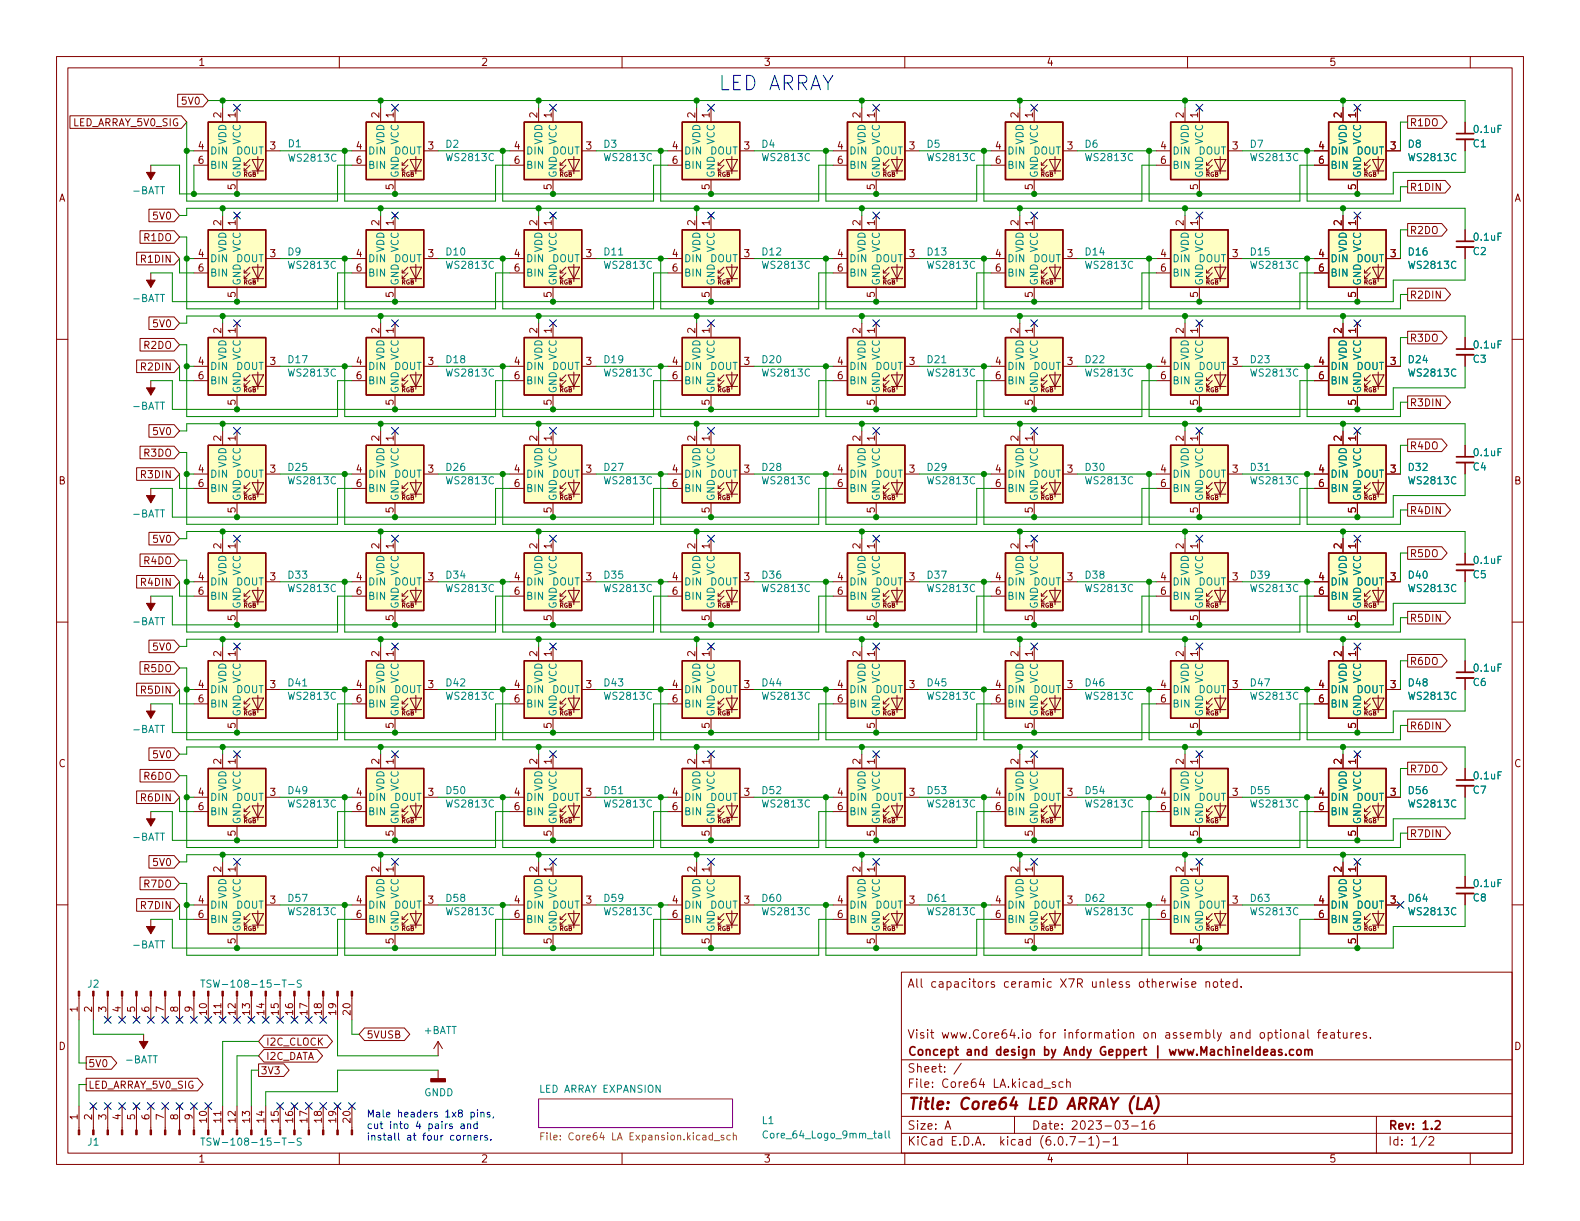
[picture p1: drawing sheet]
<svg xmlns="http://www.w3.org/2000/svg" width="279mm" height="216mm" viewBox="0 0 279 216" stroke-linecap="round" stroke-linejoin="round" font-family="sans-serif">
<defs><g id="words">
<text font-size="3.5" fill="#0000c2" x="127" y="16">LED ARRAY</text>
<text font-size="2.8" fill="#840000" x="160.4" y="196.2">Title: Core64 LED ARRAY (LA)</text>
<g font-size="2.1" fill="#840000">
<text x="160.4" y="174.6">All capacitors ceramic X7R unless otherwise noted.</text>
<text x="160.4" y="183.6">Visit www.Core64.io for information on assembly and optional features.</text>
<text x="160.4" y="189.7">Sheet: /</text>
<text x="160.4" y="186.7">Concept and design by Andy Geppert | www.MachineIdeas.com</text>
<text x="160.4" y="192.4">File: Core64 LA.kicad_sch</text>
<text x="160.4" y="202.5">KiCad E.D.A. kicad (6.0.7-1)-1</text>
<text x="160.4" y="199.7">Size: A</text>
<text x="182.4" y="199.7">Date: 2023-03-16</text>
<text x="245.4" y="199.7">Rev: 1.2</text>
<text x="245.4" y="202.5">Id: 1/2</text>
</g>
<g font-size="1.8" fill="#840000">
<text x="35" y="11.6">1</text>
<text x="85" y="11.6">2</text>
<text x="135" y="11.6">3</text>
<text x="185" y="11.6">4</text>
<text x="235" y="11.6">5</text>
<text x="12.8" y="22.3">LED_ARRAY_5V0_SIG</text>
<text x="32.4" y="18.5">5V0</text>
<text x="39.1" y="20.8" transform="rotate(-90 39.1 20.8)">2</text>
<text x="41.7" y="20.8" transform="rotate(-90 41.7 20.8)">1</text>
<text x="67.1" y="20.8" transform="rotate(-90 67.1 20.8)">2</text>
<text x="69.6" y="20.8" transform="rotate(-90 69.6 20.8)">1</text>
<text x="95" y="20.8" transform="rotate(-90 95 20.8)">2</text>
<text x="97.5" y="20.8" transform="rotate(-90 97.5 20.8)">1</text>
<text x="122.9" y="20.8" transform="rotate(-90 122.9 20.8)">2</text>
<text x="125.5" y="20.8" transform="rotate(-90 125.5 20.8)">1</text>
<text x="152.1" y="20.8" transform="rotate(-90 152.1 20.8)">2</text>
<text x="154.7" y="20.8" transform="rotate(-90 154.7 20.8)">1</text>
<text x="180.1" y="20.8" transform="rotate(-90 180.1 20.8)">2</text>
<text x="182.6" y="20.8" transform="rotate(-90 182.6 20.8)">1</text>
<text x="209.3" y="20.8" transform="rotate(-90 209.3 20.8)">2</text>
<text x="211.8" y="20.8" transform="rotate(-90 211.8 20.8)">1</text>
<text x="237.2" y="20.8" transform="rotate(-90 237.2 20.8)">2</text>
<text x="239.8" y="20.8" transform="rotate(-90 239.8 20.8)">1</text>
<text x="249.2" y="22.3">R1DO</text>
<text x="35.1" y="26.4">4</text>
<text x="35.1" y="29">6</text>
<text x="47.8" y="26.4">3</text>
<text x="63" y="26.4">4</text>
<text x="63" y="29">6</text>
<text x="75.7" y="26.4">3</text>
<text x="90.9" y="26.4">4</text>
<text x="90.9" y="29">6</text>
<text x="103.6" y="26.4">3</text>
<text x="118.9" y="26.4">4</text>
<text x="118.9" y="29">6</text>
<text x="131.6" y="26.4">3</text>
<text x="148.1" y="26.4">4</text>
<text x="148.1" y="29">6</text>
<text x="160.8" y="26.4">3</text>
<text x="176" y="26.4">4</text>
<text x="176" y="29">6</text>
<text x="188.7" y="26.4">3</text>
<text x="205.2" y="26.4">4</text>
<text x="205.2" y="29">6</text>
<text x="217.9" y="26.4">3</text>
<text x="233.2" y="26.4">4</text>
<text x="233.2" y="29">6</text>
<text x="245.9" y="26.4">3</text>
<text x="10.3" y="35.6">A</text>
<text x="41.7" y="33.5" transform="rotate(-90 41.7 33.5)">5</text>
<text x="69.6" y="33.5" transform="rotate(-90 69.6 33.5)">5</text>
<text x="97.5" y="33.5" transform="rotate(-90 97.5 33.5)">5</text>
<text x="125.5" y="33.5" transform="rotate(-90 125.5 33.5)">5</text>
<text x="154.7" y="33.5" transform="rotate(-90 154.7 33.5)">5</text>
<text x="182.6" y="33.5" transform="rotate(-90 182.6 33.5)">5</text>
<text x="211.8" y="33.5" transform="rotate(-90 211.8 33.5)">5</text>
<text x="239.8" y="33.5" transform="rotate(-90 239.8 33.5)">5</text>
<text x="249.2" y="33.7">R1DIN</text>
<text x="267.7" y="35.6">A</text>
<text x="27.3" y="38.8">5V0</text>
<text x="39.1" y="39.9" transform="rotate(-90 39.1 39.9)">2</text>
<text x="41.7" y="39.9" transform="rotate(-90 41.7 39.9)">1</text>
<text x="67.1" y="39.9" transform="rotate(-90 67.1 39.9)">2</text>
<text x="69.6" y="39.9" transform="rotate(-90 69.6 39.9)">1</text>
<text x="95" y="39.9" transform="rotate(-90 95 39.9)">2</text>
<text x="97.5" y="39.9" transform="rotate(-90 97.5 39.9)">1</text>
<text x="122.9" y="39.9" transform="rotate(-90 122.9 39.9)">2</text>
<text x="125.5" y="39.9" transform="rotate(-90 125.5 39.9)">1</text>
<text x="152.1" y="39.9" transform="rotate(-90 152.1 39.9)">2</text>
<text x="154.7" y="39.9" transform="rotate(-90 154.7 39.9)">1</text>
<text x="180.1" y="39.9" transform="rotate(-90 180.1 39.9)">2</text>
<text x="182.6" y="39.9" transform="rotate(-90 182.6 39.9)">1</text>
<text x="209.3" y="39.9" transform="rotate(-90 209.3 39.9)">2</text>
<text x="211.8" y="39.9" transform="rotate(-90 211.8 39.9)">1</text>
<text x="237.2" y="39.9" transform="rotate(-90 237.2 39.9)">2</text>
<text x="239.8" y="39.9" transform="rotate(-90 239.8 39.9)">1</text>
<text x="249.2" y="41.4">R2DO</text>
<text x="25.2" y="46.4">R1DIN</text>
<text x="25.6" y="42.6">R1DO</text>
<text x="35.1" y="45.5">4</text>
<text x="47.8" y="45.5">3</text>
<text x="63" y="45.5">4</text>
<text x="75.7" y="45.5">3</text>
<text x="90.9" y="45.5">4</text>
<text x="103.6" y="45.5">3</text>
<text x="118.9" y="45.5">4</text>
<text x="131.6" y="45.5">3</text>
<text x="148.1" y="45.5">4</text>
<text x="160.8" y="45.5">3</text>
<text x="176" y="45.5">4</text>
<text x="188.7" y="45.5">3</text>
<text x="205.2" y="45.5">4</text>
<text x="217.9" y="45.5">3</text>
<text x="233.2" y="45.5">4</text>
<text x="245.9" y="45.5">3</text>
<text x="35.1" y="48">6</text>
<text x="41.7" y="52.6" transform="rotate(-90 41.7 52.6)">5</text>
<text x="63" y="48">6</text>
<text x="69.6" y="52.6" transform="rotate(-90 69.6 52.6)">5</text>
<text x="90.9" y="48">6</text>
<text x="97.5" y="52.6" transform="rotate(-90 97.5 52.6)">5</text>
<text x="118.9" y="48">6</text>
<text x="125.5" y="52.6" transform="rotate(-90 125.5 52.6)">5</text>
<text x="148.1" y="48">6</text>
<text x="154.7" y="52.6" transform="rotate(-90 154.7 52.6)">5</text>
<text x="176" y="48">6</text>
<text x="182.6" y="52.6" transform="rotate(-90 182.6 52.6)">5</text>
<text x="205.2" y="48">6</text>
<text x="211.8" y="52.6" transform="rotate(-90 211.8 52.6)">5</text>
<text x="233.2" y="48">6</text>
<text x="239.8" y="52.6" transform="rotate(-90 239.8 52.6)">5</text>
<text x="249.2" y="52.8">R2DIN</text>
<text x="27.3" y="57.9">5V0</text>
<text x="39.1" y="58.9" transform="rotate(-90 39.1 58.9)">2</text>
<text x="41.7" y="58.9" transform="rotate(-90 41.7 58.9)">1</text>
<text x="67.1" y="58.9" transform="rotate(-90 67.1 58.9)">2</text>
<text x="69.6" y="58.9" transform="rotate(-90 69.6 58.9)">1</text>
<text x="95" y="58.9" transform="rotate(-90 95 58.9)">2</text>
<text x="97.5" y="58.9" transform="rotate(-90 97.5 58.9)">1</text>
<text x="122.9" y="58.9" transform="rotate(-90 122.9 58.9)">2</text>
<text x="125.5" y="58.9" transform="rotate(-90 125.5 58.9)">1</text>
<text x="152.1" y="58.9" transform="rotate(-90 152.1 58.9)">2</text>
<text x="154.7" y="58.9" transform="rotate(-90 154.7 58.9)">1</text>
<text x="180.1" y="58.9" transform="rotate(-90 180.1 58.9)">2</text>
<text x="182.6" y="58.9" transform="rotate(-90 182.6 58.9)">1</text>
<text x="209.3" y="58.9" transform="rotate(-90 209.3 58.9)">2</text>
<text x="211.8" y="58.9" transform="rotate(-90 211.8 58.9)">1</text>
<text x="237.2" y="58.9" transform="rotate(-90 237.2 58.9)">2</text>
<text x="239.8" y="58.9" transform="rotate(-90 239.8 58.9)">1</text>
<text x="25.2" y="65.5">R2DIN</text>
<text x="25.6" y="61.7">R2DO</text>
<text x="35.1" y="64.5">4</text>
<text x="47.8" y="64.5">3</text>
<text x="63" y="64.5">4</text>
<text x="75.7" y="64.5">3</text>
<text x="90.9" y="64.5">4</text>
<text x="103.6" y="64.5">3</text>
<text x="118.9" y="64.5">4</text>
<text x="131.6" y="64.5">3</text>
<text x="148.1" y="64.5">4</text>
<text x="160.8" y="64.5">3</text>
<text x="176" y="64.5">4</text>
<text x="188.7" y="64.5">3</text>
<text x="205.2" y="64.5">4</text>
<text x="217.9" y="64.5">3</text>
<text x="233.2" y="64.5">4</text>
<text x="245.9" y="64.5">3</text>
<text x="249.2" y="60.4">R3DO</text>
<text x="35.1" y="67.1">6</text>
<text x="41.7" y="71.6" transform="rotate(-90 41.7 71.6)">5</text>
<text x="63" y="67.1">6</text>
<text x="69.6" y="71.6" transform="rotate(-90 69.6 71.6)">5</text>
<text x="90.9" y="67.1">6</text>
<text x="97.5" y="71.6" transform="rotate(-90 97.5 71.6)">5</text>
<text x="118.9" y="67.1">6</text>
<text x="125.5" y="71.6" transform="rotate(-90 125.5 71.6)">5</text>
<text x="148.1" y="67.1">6</text>
<text x="154.7" y="71.6" transform="rotate(-90 154.7 71.6)">5</text>
<text x="176" y="67.1">6</text>
<text x="182.6" y="71.6" transform="rotate(-90 182.6 71.6)">5</text>
<text x="205.2" y="67.1">6</text>
<text x="211.8" y="71.6" transform="rotate(-90 211.8 71.6)">5</text>
<text x="233.2" y="67.1">6</text>
<text x="239.8" y="71.6" transform="rotate(-90 239.8 71.6)">5</text>
<text x="249.2" y="71.8">R3DIN</text>
<text x="27.3" y="76.9">5V0</text>
<text x="39.1" y="78" transform="rotate(-90 39.1 78)">2</text>
<text x="41.7" y="78" transform="rotate(-90 41.7 78)">1</text>
<text x="67.1" y="78" transform="rotate(-90 67.1 78)">2</text>
<text x="69.6" y="78" transform="rotate(-90 69.6 78)">1</text>
<text x="95" y="78" transform="rotate(-90 95 78)">2</text>
<text x="97.5" y="78" transform="rotate(-90 97.5 78)">1</text>
<text x="122.9" y="78" transform="rotate(-90 122.9 78)">2</text>
<text x="125.5" y="78" transform="rotate(-90 125.5 78)">1</text>
<text x="152.1" y="78" transform="rotate(-90 152.1 78)">2</text>
<text x="154.7" y="78" transform="rotate(-90 154.7 78)">1</text>
<text x="180.1" y="78" transform="rotate(-90 180.1 78)">2</text>
<text x="182.6" y="78" transform="rotate(-90 182.6 78)">1</text>
<text x="209.3" y="78" transform="rotate(-90 209.3 78)">2</text>
<text x="211.8" y="78" transform="rotate(-90 211.8 78)">1</text>
<text x="237.2" y="78" transform="rotate(-90 237.2 78)">2</text>
<text x="239.8" y="78" transform="rotate(-90 239.8 78)">1</text>
<text x="25.6" y="80.7">R3DO</text>
<text x="35.1" y="83.6">4</text>
<text x="47.8" y="83.6">3</text>
<text x="63" y="83.6">4</text>
<text x="75.7" y="83.6">3</text>
<text x="90.9" y="83.6">4</text>
<text x="103.6" y="83.6">3</text>
<text x="118.9" y="83.6">4</text>
<text x="131.6" y="83.6">3</text>
<text x="148.1" y="83.6">4</text>
<text x="160.8" y="83.6">3</text>
<text x="176" y="83.6">4</text>
<text x="188.7" y="83.6">3</text>
<text x="205.2" y="83.6">4</text>
<text x="217.9" y="83.6">3</text>
<text x="233.2" y="83.6">4</text>
<text x="245.9" y="83.6">3</text>
<text x="249.2" y="79.5">R4DO</text>
<text x="10.3" y="85.7">B</text>
<text x="25.2" y="84.5">R3DIN</text>
<text x="35.1" y="86.1">6</text>
<text x="63" y="86.1">6</text>
<text x="90.9" y="86.1">6</text>
<text x="118.9" y="86.1">6</text>
<text x="148.1" y="86.1">6</text>
<text x="176" y="86.1">6</text>
<text x="205.2" y="86.1">6</text>
<text x="233.2" y="86.1">6</text>
<text x="267.7" y="85.7">B</text>
<text x="27.3" y="96">5V0</text>
<text x="41.7" y="90.7" transform="rotate(-90 41.7 90.7)">5</text>
<text x="69.6" y="90.7" transform="rotate(-90 69.6 90.7)">5</text>
<text x="97.5" y="90.7" transform="rotate(-90 97.5 90.7)">5</text>
<text x="125.5" y="90.7" transform="rotate(-90 125.5 90.7)">5</text>
<text x="154.7" y="90.7" transform="rotate(-90 154.7 90.7)">5</text>
<text x="182.6" y="90.7" transform="rotate(-90 182.6 90.7)">5</text>
<text x="211.8" y="90.7" transform="rotate(-90 211.8 90.7)">5</text>
<text x="239.8" y="90.7" transform="rotate(-90 239.8 90.7)">5</text>
<text x="249.2" y="90.9">R4DIN</text>
<text x="25.6" y="99.8">R4DO</text>
<text x="39.1" y="97" transform="rotate(-90 39.1 97)">2</text>
<text x="41.7" y="97" transform="rotate(-90 41.7 97)">1</text>
<text x="67.1" y="97" transform="rotate(-90 67.1 97)">2</text>
<text x="69.6" y="97" transform="rotate(-90 69.6 97)">1</text>
<text x="95" y="97" transform="rotate(-90 95 97)">2</text>
<text x="97.5" y="97" transform="rotate(-90 97.5 97)">1</text>
<text x="122.9" y="97" transform="rotate(-90 122.9 97)">2</text>
<text x="125.5" y="97" transform="rotate(-90 125.5 97)">1</text>
<text x="152.1" y="97" transform="rotate(-90 152.1 97)">2</text>
<text x="154.7" y="97" transform="rotate(-90 154.7 97)">1</text>
<text x="180.1" y="97" transform="rotate(-90 180.1 97)">2</text>
<text x="182.6" y="97" transform="rotate(-90 182.6 97)">1</text>
<text x="209.3" y="97" transform="rotate(-90 209.3 97)">2</text>
<text x="211.8" y="97" transform="rotate(-90 211.8 97)">1</text>
<text x="237.2" y="97" transform="rotate(-90 237.2 97)">2</text>
<text x="239.8" y="97" transform="rotate(-90 239.8 97)">1</text>
<text x="249.2" y="98.5">R5DO</text>
<text x="25.2" y="103.6">R4DIN</text>
<text x="35.1" y="102.6">4</text>
<text x="35.1" y="105.2">6</text>
<text x="47.8" y="102.6">3</text>
<text x="63" y="102.6">4</text>
<text x="63" y="105.2">6</text>
<text x="75.7" y="102.6">3</text>
<text x="90.9" y="102.6">4</text>
<text x="90.9" y="105.2">6</text>
<text x="103.6" y="102.6">3</text>
<text x="118.9" y="102.6">4</text>
<text x="118.9" y="105.2">6</text>
<text x="131.6" y="102.6">3</text>
<text x="148.1" y="102.6">4</text>
<text x="148.1" y="105.2">6</text>
<text x="160.8" y="102.6">3</text>
<text x="176" y="102.6">4</text>
<text x="176" y="105.2">6</text>
<text x="188.7" y="102.6">3</text>
<text x="205.2" y="102.6">4</text>
<text x="205.2" y="105.2">6</text>
<text x="217.9" y="102.6">3</text>
<text x="233.2" y="102.6">4</text>
<text x="233.2" y="105.2">6</text>
<text x="245.9" y="102.6">3</text>
<text x="41.7" y="109.7" transform="rotate(-90 41.7 109.7)">5</text>
<text x="69.6" y="109.7" transform="rotate(-90 69.6 109.7)">5</text>
<text x="97.5" y="109.7" transform="rotate(-90 97.5 109.7)">5</text>
<text x="125.5" y="109.7" transform="rotate(-90 125.5 109.7)">5</text>
<text x="154.7" y="109.7" transform="rotate(-90 154.7 109.7)">5</text>
<text x="182.6" y="109.7" transform="rotate(-90 182.6 109.7)">5</text>
<text x="211.8" y="109.7" transform="rotate(-90 211.8 109.7)">5</text>
<text x="239.8" y="109.7" transform="rotate(-90 239.8 109.7)">5</text>
<text x="249.2" y="109.9">R5DIN</text>
<text x="25.6" y="118.8">R5DO</text>
<text x="27.3" y="115">5V0</text>
<text x="39.1" y="116.1" transform="rotate(-90 39.1 116.1)">2</text>
<text x="41.7" y="116.1" transform="rotate(-90 41.7 116.1)">1</text>
<text x="67.1" y="116.1" transform="rotate(-90 67.1 116.1)">2</text>
<text x="69.6" y="116.1" transform="rotate(-90 69.6 116.1)">1</text>
<text x="95" y="116.1" transform="rotate(-90 95 116.1)">2</text>
<text x="97.5" y="116.1" transform="rotate(-90 97.5 116.1)">1</text>
<text x="122.9" y="116.1" transform="rotate(-90 122.9 116.1)">2</text>
<text x="125.5" y="116.1" transform="rotate(-90 125.5 116.1)">1</text>
<text x="152.1" y="116.1" transform="rotate(-90 152.1 116.1)">2</text>
<text x="154.7" y="116.1" transform="rotate(-90 154.7 116.1)">1</text>
<text x="180.1" y="116.1" transform="rotate(-90 180.1 116.1)">2</text>
<text x="182.6" y="116.1" transform="rotate(-90 182.6 116.1)">1</text>
<text x="209.3" y="116.1" transform="rotate(-90 209.3 116.1)">2</text>
<text x="211.8" y="116.1" transform="rotate(-90 211.8 116.1)">1</text>
<text x="237.2" y="116.1" transform="rotate(-90 237.2 116.1)">2</text>
<text x="239.8" y="116.1" transform="rotate(-90 239.8 116.1)">1</text>
<text x="249.2" y="117.6">R6DO</text>
<text x="25.2" y="122.6">R5DIN</text>
<text x="35.1" y="121.7">4</text>
<text x="35.1" y="124.2">6</text>
<text x="47.8" y="121.7">3</text>
<text x="63" y="121.7">4</text>
<text x="63" y="124.2">6</text>
<text x="75.7" y="121.7">3</text>
<text x="90.9" y="121.7">4</text>
<text x="90.9" y="124.2">6</text>
<text x="103.6" y="121.7">3</text>
<text x="118.9" y="121.7">4</text>
<text x="118.9" y="124.2">6</text>
<text x="131.6" y="121.7">3</text>
<text x="148.1" y="121.7">4</text>
<text x="148.1" y="124.2">6</text>
<text x="160.8" y="121.7">3</text>
<text x="176" y="121.7">4</text>
<text x="176" y="124.2">6</text>
<text x="188.7" y="121.7">3</text>
<text x="205.2" y="121.7">4</text>
<text x="205.2" y="124.2">6</text>
<text x="217.9" y="121.7">3</text>
<text x="233.2" y="121.7">4</text>
<text x="233.2" y="124.2">6</text>
<text x="245.9" y="121.7">3</text>
<text x="41.7" y="128.8" transform="rotate(-90 41.7 128.8)">5</text>
<text x="69.6" y="128.8" transform="rotate(-90 69.6 128.8)">5</text>
<text x="97.5" y="128.8" transform="rotate(-90 97.5 128.8)">5</text>
<text x="125.5" y="128.8" transform="rotate(-90 125.5 128.8)">5</text>
<text x="154.7" y="128.8" transform="rotate(-90 154.7 128.8)">5</text>
<text x="182.6" y="128.8" transform="rotate(-90 182.6 128.8)">5</text>
<text x="211.8" y="128.8" transform="rotate(-90 211.8 128.8)">5</text>
<text x="239.8" y="128.8" transform="rotate(-90 239.8 128.8)">5</text>
<text x="249.2" y="129">R6DIN</text>
<text x="10.3" y="135.6">C</text>
<text x="25.6" y="137.9">R6DO</text>
<text x="27.3" y="134.1">5V0</text>
<text x="39.1" y="135.1" transform="rotate(-90 39.1 135.1)">2</text>
<text x="41.7" y="135.1" transform="rotate(-90 41.7 135.1)">1</text>
<text x="67.1" y="135.1" transform="rotate(-90 67.1 135.1)">2</text>
<text x="69.6" y="135.1" transform="rotate(-90 69.6 135.1)">1</text>
<text x="95" y="135.1" transform="rotate(-90 95 135.1)">2</text>
<text x="97.5" y="135.1" transform="rotate(-90 97.5 135.1)">1</text>
<text x="122.9" y="135.1" transform="rotate(-90 122.9 135.1)">2</text>
<text x="125.5" y="135.1" transform="rotate(-90 125.5 135.1)">1</text>
<text x="152.1" y="135.1" transform="rotate(-90 152.1 135.1)">2</text>
<text x="154.7" y="135.1" transform="rotate(-90 154.7 135.1)">1</text>
<text x="180.1" y="135.1" transform="rotate(-90 180.1 135.1)">2</text>
<text x="182.6" y="135.1" transform="rotate(-90 182.6 135.1)">1</text>
<text x="209.3" y="135.1" transform="rotate(-90 209.3 135.1)">2</text>
<text x="211.8" y="135.1" transform="rotate(-90 211.8 135.1)">1</text>
<text x="237.2" y="135.1" transform="rotate(-90 237.2 135.1)">2</text>
<text x="239.8" y="135.1" transform="rotate(-90 239.8 135.1)">1</text>
<text x="249.2" y="136.6">R7DO</text>
<text x="267.7" y="135.6">C</text>
<text x="25.2" y="141.7">R6DIN</text>
<text x="35.1" y="140.7">4</text>
<text x="35.1" y="143.3">6</text>
<text x="47.8" y="140.7">3</text>
<text x="63" y="140.7">4</text>
<text x="63" y="143.3">6</text>
<text x="75.7" y="140.7">3</text>
<text x="90.9" y="140.7">4</text>
<text x="90.9" y="143.3">6</text>
<text x="103.6" y="140.7">3</text>
<text x="118.9" y="140.7">4</text>
<text x="118.9" y="143.3">6</text>
<text x="131.6" y="140.7">3</text>
<text x="148.1" y="140.7">4</text>
<text x="148.1" y="143.3">6</text>
<text x="160.8" y="140.7">3</text>
<text x="176" y="140.7">4</text>
<text x="176" y="143.3">6</text>
<text x="188.7" y="140.7">3</text>
<text x="205.2" y="140.7">4</text>
<text x="205.2" y="143.3">6</text>
<text x="217.9" y="140.7">3</text>
<text x="233.2" y="140.7">4</text>
<text x="233.2" y="143.3">6</text>
<text x="245.9" y="140.7">3</text>
<text x="41.7" y="147.8" transform="rotate(-90 41.7 147.8)">5</text>
<text x="69.6" y="147.8" transform="rotate(-90 69.6 147.8)">5</text>
<text x="97.5" y="147.8" transform="rotate(-90 97.5 147.8)">5</text>
<text x="125.5" y="147.8" transform="rotate(-90 125.5 147.8)">5</text>
<text x="154.7" y="147.8" transform="rotate(-90 154.7 147.8)">5</text>
<text x="182.6" y="147.8" transform="rotate(-90 182.6 147.8)">5</text>
<text x="211.8" y="147.8" transform="rotate(-90 211.8 147.8)">5</text>
<text x="239.8" y="147.8" transform="rotate(-90 239.8 147.8)">5</text>
<text x="249.2" y="148">R7DIN</text>
<text x="27.3" y="153.1">5V0</text>
<text x="39.1" y="154.2" transform="rotate(-90 39.1 154.2)">2</text>
<text x="41.7" y="154.2" transform="rotate(-90 41.7 154.2)">1</text>
<text x="67.1" y="154.2" transform="rotate(-90 67.1 154.2)">2</text>
<text x="69.6" y="154.2" transform="rotate(-90 69.6 154.2)">1</text>
<text x="95" y="154.2" transform="rotate(-90 95 154.2)">2</text>
<text x="97.5" y="154.2" transform="rotate(-90 97.5 154.2)">1</text>
<text x="122.9" y="154.2" transform="rotate(-90 122.9 154.2)">2</text>
<text x="125.5" y="154.2" transform="rotate(-90 125.5 154.2)">1</text>
<text x="152.1" y="154.2" transform="rotate(-90 152.1 154.2)">2</text>
<text x="154.7" y="154.2" transform="rotate(-90 154.7 154.2)">1</text>
<text x="180.1" y="154.2" transform="rotate(-90 180.1 154.2)">2</text>
<text x="182.6" y="154.2" transform="rotate(-90 182.6 154.2)">1</text>
<text x="209.3" y="154.2" transform="rotate(-90 209.3 154.2)">2</text>
<text x="211.8" y="154.2" transform="rotate(-90 211.8 154.2)">1</text>
<text x="237.2" y="154.2" transform="rotate(-90 237.2 154.2)">2</text>
<text x="239.8" y="154.2" transform="rotate(-90 239.8 154.2)">1</text>
<text x="25.2" y="160.7">R7DIN</text>
<text x="25.6" y="156.9">R7DO</text>
<text x="35.1" y="159.8">4</text>
<text x="47.8" y="159.8">3</text>
<text x="63" y="159.8">4</text>
<text x="75.7" y="159.8">3</text>
<text x="90.9" y="159.8">4</text>
<text x="103.6" y="159.8">3</text>
<text x="118.9" y="159.8">4</text>
<text x="131.6" y="159.8">3</text>
<text x="148.1" y="159.8">4</text>
<text x="160.8" y="159.8">3</text>
<text x="176" y="159.8">4</text>
<text x="188.7" y="159.8">3</text>
<text x="205.2" y="159.8">4</text>
<text x="217.9" y="159.8">3</text>
<text x="233.2" y="159.8">4</text>
<text x="245.9" y="159.8">3</text>
<text x="35.1" y="162.3">6</text>
<text x="41.7" y="166.9" transform="rotate(-90 41.7 166.9)">5</text>
<text x="63" y="162.3">6</text>
<text x="69.6" y="166.9" transform="rotate(-90 69.6 166.9)">5</text>
<text x="90.9" y="162.3">6</text>
<text x="97.5" y="166.9" transform="rotate(-90 97.5 166.9)">5</text>
<text x="118.9" y="162.3">6</text>
<text x="125.5" y="166.9" transform="rotate(-90 125.5 166.9)">5</text>
<text x="148.1" y="162.3">6</text>
<text x="154.7" y="166.9" transform="rotate(-90 154.7 166.9)">5</text>
<text x="176" y="162.3">6</text>
<text x="182.6" y="166.9" transform="rotate(-90 182.6 166.9)">5</text>
<text x="205.2" y="162.3">6</text>
<text x="211.8" y="166.9" transform="rotate(-90 211.8 166.9)">5</text>
<text x="233.2" y="162.3">6</text>
<text x="239.8" y="166.9" transform="rotate(-90 239.8 166.9)">5</text>
<text x="13.7" y="178.9" transform="rotate(-90 13.7 178.9)">1</text>
<text x="16.3" y="178.9" transform="rotate(-90 16.3 178.9)">2</text>
<text x="18.8" y="178.9" transform="rotate(-90 18.8 178.9)">3</text>
<text x="21.3" y="178.9" transform="rotate(-90 21.3 178.9)">4</text>
<text x="23.9" y="178.9" transform="rotate(-90 23.9 178.9)">5</text>
<text x="26.4" y="178.9" transform="rotate(-90 26.4 178.9)">6</text>
<text x="29" y="178.9" transform="rotate(-90 29 178.9)">7</text>
<text x="31.5" y="178.9" transform="rotate(-90 31.5 178.9)">8</text>
<text x="34" y="178.9" transform="rotate(-90 34 178.9)">9</text>
<text x="36.6" y="179.4" transform="rotate(-90 36.6 179.4)">10</text>
<text x="39.1" y="179.4" transform="rotate(-90 39.1 179.4)">11</text>
<text x="41.7" y="179.4" transform="rotate(-90 41.7 179.4)">12</text>
<text x="44.2" y="179.4" transform="rotate(-90 44.2 179.4)">13</text>
<text x="46.7" y="179.4" transform="rotate(-90 46.7 179.4)">14</text>
<text x="49.3" y="179.4" transform="rotate(-90 49.3 179.4)">15</text>
<text x="51.8" y="179.4" transform="rotate(-90 51.8 179.4)">16</text>
<text x="54.4" y="179.4" transform="rotate(-90 54.4 179.4)">17</text>
<text x="56.9" y="179.4" transform="rotate(-90 56.9 179.4)">18</text>
<text x="59.4" y="179.4" transform="rotate(-90 59.4 179.4)">19</text>
<text x="62" y="179.4" transform="rotate(-90 62 179.4)">20</text>
<text x="10.3" y="185.7">D</text>
<text x="47" y="184.9">I2C_CLOCK</text>
<text x="64.8" y="183.6">5VUSB</text>
<text x="267.7" y="185.7">D</text>
<text x="15.6" y="188.7">5V0</text>
<text x="46" y="190">3V3</text>
<text x="47" y="187.4">I2C_DATA</text>
<text x="13.7" y="198" transform="rotate(-90 13.7 198)">1</text>
<text x="15.6" y="192.5">LED_ARRAY_5V0_SIG</text>
<text x="16.3" y="198" transform="rotate(-90 16.3 198)">2</text>
<text x="18.8" y="198" transform="rotate(-90 18.8 198)">3</text>
<text x="21.3" y="198" transform="rotate(-90 21.3 198)">4</text>
<text x="23.9" y="198" transform="rotate(-90 23.9 198)">5</text>
<text x="26.4" y="198" transform="rotate(-90 26.4 198)">6</text>
<text x="29" y="198" transform="rotate(-90 29 198)">7</text>
<text x="31.5" y="198" transform="rotate(-90 31.5 198)">8</text>
<text x="34" y="198" transform="rotate(-90 34 198)">9</text>
<text x="36.6" y="198.5" transform="rotate(-90 36.6 198.5)">10</text>
<text x="39.1" y="198.5" transform="rotate(-90 39.1 198.5)">11</text>
<text x="41.7" y="198.5" transform="rotate(-90 41.7 198.5)">12</text>
<text x="44.2" y="198.5" transform="rotate(-90 44.2 198.5)">13</text>
<text x="46.7" y="198.5" transform="rotate(-90 46.7 198.5)">14</text>
<text x="49.3" y="198.5" transform="rotate(-90 49.3 198.5)">15</text>
<text x="51.8" y="198.5" transform="rotate(-90 51.8 198.5)">16</text>
<text x="54.4" y="198.5" transform="rotate(-90 54.4 198.5)">17</text>
<text x="56.9" y="198.5" transform="rotate(-90 56.9 198.5)">18</text>
<text x="59.4" y="198.5" transform="rotate(-90 59.4 198.5)">19</text>
<text x="62" y="198.5" transform="rotate(-90 62 198.5)">20</text>
<text x="35" y="205.6">1</text>
<text x="85" y="205.6">2</text>
<text x="135" y="205.6">3</text>
<text x="185" y="205.6">4</text>
<text x="235" y="205.6">5</text>
</g>
<g font-size="1.8" fill="#008484">
<text x="260.8" y="23.5">0.1uF</text>
<text x="37.1" y="27.3">DIN</text>
<text x="37.1" y="29.8">BIN</text>
<text x="40" y="25.6" transform="rotate(-90 40 25.6)">VDD</text>
<text x="41.7" y="27.3">DOUT</text>
<text x="42.5" y="25.6" transform="rotate(-90 42.5 25.6)">VCC</text>
<text x="51" y="26">D1</text>
<text x="51.2" y="28.6">WS2813C</text>
<text x="65" y="27.3">DIN</text>
<text x="65" y="29.8">BIN</text>
<text x="67.9" y="25.6" transform="rotate(-90 67.9 25.6)">VDD</text>
<text x="69.7" y="27.3">DOUT</text>
<text x="70.5" y="25.6" transform="rotate(-90 70.5 25.6)">VCC</text>
<text x="78.9" y="26.1">D2</text>
<text x="79.1" y="28.5">WS2813C</text>
<text x="93" y="27.3">DIN</text>
<text x="93" y="29.8">BIN</text>
<text x="95.9" y="25.6" transform="rotate(-90 95.9 25.6)">VDD</text>
<text x="97.6" y="27.3">DOUT</text>
<text x="98.4" y="25.6" transform="rotate(-90 98.4 25.6)">VCC</text>
<text x="106.8" y="26.1">D3</text>
<text x="107" y="28.5">WS2813C</text>
<text x="120.9" y="27.3">DIN</text>
<text x="120.9" y="29.8">BIN</text>
<text x="123.8" y="25.6" transform="rotate(-90 123.8 25.6)">VDD</text>
<text x="125.5" y="27.3">DOUT</text>
<text x="126.4" y="25.6" transform="rotate(-90 126.4 25.6)">VCC</text>
<text x="134.7" y="26.1">D4</text>
<text x="135" y="28.5">WS2813C</text>
<text x="150.1" y="27.3">DIN</text>
<text x="150.1" y="29.8">BIN</text>
<text x="153" y="25.6" transform="rotate(-90 153 25.6)">VDD</text>
<text x="154.8" y="27.3">DOUT</text>
<text x="155.6" y="25.6" transform="rotate(-90 155.6 25.6)">VCC</text>
<text x="163.9" y="26.1">D5</text>
<text x="164.2" y="28.5">WS2813C</text>
<text x="178.1" y="27.3">DIN</text>
<text x="178.1" y="29.8">BIN</text>
<text x="181" y="25.6" transform="rotate(-90 181 25.6)">VDD</text>
<text x="182.7" y="27.3">DOUT</text>
<text x="183.5" y="25.6" transform="rotate(-90 183.5 25.6)">VCC</text>
<text x="191.9" y="26.1">D6</text>
<text x="192.1" y="28.5">WS2813C</text>
<text x="207.3" y="27.3">DIN</text>
<text x="207.3" y="29.8">BIN</text>
<text x="210.2" y="25.6" transform="rotate(-90 210.2 25.6)">VDD</text>
<text x="211.9" y="27.3">DOUT</text>
<text x="212.7" y="25.6" transform="rotate(-90 212.7 25.6)">VCC</text>
<text x="221.1" y="26.1">D7</text>
<text x="221.3" y="28.5">WS2813C</text>
<text x="235.2" y="27.3">DIN</text>
<text x="235.2" y="29.8">BIN</text>
<text x="238.1" y="25.6" transform="rotate(-90 238.1 25.6)">VDD</text>
<text x="239.8" y="27.3">DOUT</text>
<text x="240.7" y="25.6" transform="rotate(-90 240.7 25.6)">VCC</text>
<text x="249" y="26.1">D8</text>
<text x="249.3" y="28.5">WS2813C</text>
<text x="260.5" y="26">C1</text>
<text x="23.6" y="34.3">-BATT</text>
<text x="42.5" y="31.5" transform="rotate(-90 42.5 31.5)">GND</text>
<text x="70.5" y="31.5" transform="rotate(-90 70.5 31.5)">GND</text>
<text x="98.4" y="31.5" transform="rotate(-90 98.4 31.5)">GND</text>
<text x="126.4" y="31.5" transform="rotate(-90 126.4 31.5)">GND</text>
<text x="155.6" y="31.5" transform="rotate(-90 155.6 31.5)">GND</text>
<text x="183.5" y="31.5" transform="rotate(-90 183.5 31.5)">GND</text>
<text x="212.7" y="31.5" transform="rotate(-90 212.7 31.5)">GND</text>
<text x="240.7" y="31.5" transform="rotate(-90 240.7 31.5)">GND</text>
<text x="37.1" y="46.4">DIN</text>
<text x="40" y="44.6" transform="rotate(-90 40 44.6)">VDD</text>
<text x="41.7" y="46.4">DOUT</text>
<text x="42.5" y="44.6" transform="rotate(-90 42.5 44.6)">VCC</text>
<text x="50.9" y="45.2">D9</text>
<text x="51.2" y="47.5">WS2813C</text>
<text x="65" y="46.4">DIN</text>
<text x="67.9" y="44.6" transform="rotate(-90 67.9 44.6)">VDD</text>
<text x="69.7" y="46.4">DOUT</text>
<text x="70.5" y="44.6" transform="rotate(-90 70.5 44.6)">VCC</text>
<text x="79" y="45.2">D10</text>
<text x="79.1" y="47.5">WS2813C</text>
<text x="93" y="46.4">DIN</text>
<text x="95.9" y="44.6" transform="rotate(-90 95.9 44.6)">VDD</text>
<text x="97.6" y="46.4">DOUT</text>
<text x="98.4" y="44.6" transform="rotate(-90 98.4 44.6)">VCC</text>
<text x="106.9" y="45.2">D11</text>
<text x="107" y="47.5">WS2813C</text>
<text x="120.9" y="46.4">DIN</text>
<text x="123.8" y="44.6" transform="rotate(-90 123.8 44.6)">VDD</text>
<text x="125.5" y="46.4">DOUT</text>
<text x="126.4" y="44.6" transform="rotate(-90 126.4 44.6)">VCC</text>
<text x="134.8" y="45.2">D12</text>
<text x="135" y="47.5">WS2813C</text>
<text x="150.1" y="46.4">DIN</text>
<text x="153" y="44.6" transform="rotate(-90 153 44.6)">VDD</text>
<text x="154.8" y="46.4">DOUT</text>
<text x="155.6" y="44.6" transform="rotate(-90 155.6 44.6)">VCC</text>
<text x="164.1" y="45.2">D13</text>
<text x="164.2" y="47.5">WS2813C</text>
<text x="178.1" y="46.4">DIN</text>
<text x="181" y="44.6" transform="rotate(-90 181 44.6)">VDD</text>
<text x="182.7" y="46.4">DOUT</text>
<text x="183.5" y="44.6" transform="rotate(-90 183.5 44.6)">VCC</text>
<text x="192" y="45.2">D14</text>
<text x="192.1" y="47.5">WS2813C</text>
<text x="207.3" y="46.4">DIN</text>
<text x="210.2" y="44.6" transform="rotate(-90 210.2 44.6)">VDD</text>
<text x="211.9" y="46.4">DOUT</text>
<text x="212.7" y="44.6" transform="rotate(-90 212.7 44.6)">VCC</text>
<text x="221.2" y="45.2">D15</text>
<text x="221.3" y="47.5">WS2813C</text>
<text x="235.2" y="46.4">DIN</text>
<text x="238.1" y="44.6" transform="rotate(-90 238.1 44.6)">VDD</text>
<text x="239.8" y="46.4">DOUT</text>
<text x="240.7" y="44.6" transform="rotate(-90 240.7 44.6)">VCC</text>
<text x="249.1" y="45.2">D16</text>
<text x="249.3" y="47.5">WS2813C</text>
<text x="260.5" y="45.1">C2</text>
<text x="260.8" y="42.5">0.1uF</text>
<text x="23.6" y="53.4">-BATT</text>
<text x="37.1" y="48.9">BIN</text>
<text x="42.5" y="50.5" transform="rotate(-90 42.5 50.5)">GND</text>
<text x="65" y="48.9">BIN</text>
<text x="70.5" y="50.5" transform="rotate(-90 70.5 50.5)">GND</text>
<text x="93" y="48.9">BIN</text>
<text x="98.4" y="50.5" transform="rotate(-90 98.4 50.5)">GND</text>
<text x="120.9" y="48.9">BIN</text>
<text x="126.4" y="50.5" transform="rotate(-90 126.4 50.5)">GND</text>
<text x="150.1" y="48.9">BIN</text>
<text x="155.6" y="50.5" transform="rotate(-90 155.6 50.5)">GND</text>
<text x="178.1" y="48.9">BIN</text>
<text x="183.5" y="50.5" transform="rotate(-90 183.5 50.5)">GND</text>
<text x="207.3" y="48.9">BIN</text>
<text x="212.7" y="50.5" transform="rotate(-90 212.7 50.5)">GND</text>
<text x="235.2" y="48.9">BIN</text>
<text x="240.7" y="50.5" transform="rotate(-90 240.7 50.5)">GND</text>
<text x="37.1" y="65.4">DIN</text>
<text x="40" y="63.7" transform="rotate(-90 40 63.7)">VDD</text>
<text x="41.7" y="65.4">DOUT</text>
<text x="42.5" y="63.7" transform="rotate(-90 42.5 63.7)">VCC</text>
<text x="51" y="64.2">D17</text>
<text x="65" y="65.4">DIN</text>
<text x="67.9" y="63.7" transform="rotate(-90 67.9 63.7)">VDD</text>
<text x="69.7" y="65.4">DOUT</text>
<text x="70.5" y="63.7" transform="rotate(-90 70.5 63.7)">VCC</text>
<text x="79" y="64.2">D18</text>
<text x="93" y="65.4">DIN</text>
<text x="95.9" y="63.7" transform="rotate(-90 95.9 63.7)">VDD</text>
<text x="97.6" y="65.4">DOUT</text>
<text x="98.4" y="63.7" transform="rotate(-90 98.4 63.7)">VCC</text>
<text x="106.9" y="64.2">D19</text>
<text x="120.9" y="65.4">DIN</text>
<text x="123.8" y="63.7" transform="rotate(-90 123.8 63.7)">VDD</text>
<text x="125.5" y="65.4">DOUT</text>
<text x="126.4" y="63.7" transform="rotate(-90 126.4 63.7)">VCC</text>
<text x="134.8" y="64.2">D20</text>
<text x="150.1" y="65.4">DIN</text>
<text x="153" y="63.7" transform="rotate(-90 153 63.7)">VDD</text>
<text x="154.8" y="65.4">DOUT</text>
<text x="155.6" y="63.7" transform="rotate(-90 155.6 63.7)">VCC</text>
<text x="164.1" y="64.2">D21</text>
<text x="178.1" y="65.4">DIN</text>
<text x="181" y="63.7" transform="rotate(-90 181 63.7)">VDD</text>
<text x="182.7" y="65.4">DOUT</text>
<text x="183.5" y="63.7" transform="rotate(-90 183.5 63.7)">VCC</text>
<text x="192" y="64.2">D22</text>
<text x="207.3" y="65.4">DIN</text>
<text x="210.2" y="63.7" transform="rotate(-90 210.2 63.7)">VDD</text>
<text x="211.9" y="65.4">DOUT</text>
<text x="212.7" y="63.7" transform="rotate(-90 212.7 63.7)">VCC</text>
<text x="221.2" y="64.2">D23</text>
<text x="235.2" y="65.4">DIN</text>
<text x="238.1" y="63.7" transform="rotate(-90 238.1 63.7)">VDD</text>
<text x="239.8" y="65.4">DOUT</text>
<text x="240.7" y="63.7" transform="rotate(-90 240.7 63.7)">VCC</text>
<text x="249.1" y="64.2">D24</text>
<text x="260.5" y="64.1">C3</text>
<text x="260.8" y="61.6">0.1uF</text>
<text x="37.1" y="67.9">BIN</text>
<text x="42.5" y="69.6" transform="rotate(-90 42.5 69.6)">GND</text>
<text x="51.2" y="66.6">WS2813C</text>
<text x="65" y="67.9">BIN</text>
<text x="70.5" y="69.6" transform="rotate(-90 70.5 69.6)">GND</text>
<text x="79.1" y="66.6">WS2813C</text>
<text x="93" y="67.9">BIN</text>
<text x="98.4" y="69.6" transform="rotate(-90 98.4 69.6)">GND</text>
<text x="107" y="66.6">WS2813C</text>
<text x="120.9" y="67.9">BIN</text>
<text x="126.4" y="69.6" transform="rotate(-90 126.4 69.6)">GND</text>
<text x="135" y="66.6">WS2813C</text>
<text x="150.1" y="67.9">BIN</text>
<text x="155.6" y="69.6" transform="rotate(-90 155.6 69.6)">GND</text>
<text x="164.2" y="66.6">WS2813C</text>
<text x="178.1" y="67.9">BIN</text>
<text x="183.5" y="69.6" transform="rotate(-90 183.5 69.6)">GND</text>
<text x="192.1" y="66.6">WS2813C</text>
<text x="207.3" y="67.9">BIN</text>
<text x="212.7" y="69.6" transform="rotate(-90 212.7 69.6)">GND</text>
<text x="221.3" y="66.6">WS2813C</text>
<text x="235.2" y="67.9">BIN</text>
<text x="240.7" y="69.6" transform="rotate(-90 240.7 69.6)">GND</text>
<text x="249.3" y="66.6">WS2813C</text>
<text x="23.6" y="72.4">-BATT</text>
<text x="40" y="82.7" transform="rotate(-90 40 82.7)">VDD</text>
<text x="42.5" y="82.7" transform="rotate(-90 42.5 82.7)">VCC</text>
<text x="51" y="83.3">D25</text>
<text x="67.9" y="82.7" transform="rotate(-90 67.9 82.7)">VDD</text>
<text x="70.5" y="82.7" transform="rotate(-90 70.5 82.7)">VCC</text>
<text x="79" y="83.3">D26</text>
<text x="95.9" y="82.7" transform="rotate(-90 95.9 82.7)">VDD</text>
<text x="98.4" y="82.7" transform="rotate(-90 98.4 82.7)">VCC</text>
<text x="106.9" y="83.3">D27</text>
<text x="123.8" y="82.7" transform="rotate(-90 123.8 82.7)">VDD</text>
<text x="126.4" y="82.7" transform="rotate(-90 126.4 82.7)">VCC</text>
<text x="134.8" y="83.3">D28</text>
<text x="153" y="82.7" transform="rotate(-90 153 82.7)">VDD</text>
<text x="155.6" y="82.7" transform="rotate(-90 155.6 82.7)">VCC</text>
<text x="164.1" y="83.3">D29</text>
<text x="181" y="82.7" transform="rotate(-90 181 82.7)">VDD</text>
<text x="183.5" y="82.7" transform="rotate(-90 183.5 82.7)">VCC</text>
<text x="192" y="83.3">D30</text>
<text x="210.2" y="82.7" transform="rotate(-90 210.2 82.7)">VDD</text>
<text x="212.7" y="82.7" transform="rotate(-90 212.7 82.7)">VCC</text>
<text x="221.2" y="83.3">D31</text>
<text x="238.1" y="82.7" transform="rotate(-90 238.1 82.7)">VDD</text>
<text x="240.7" y="82.7" transform="rotate(-90 240.7 82.7)">VCC</text>
<text x="249.1" y="83.3">D32</text>
<text x="260.5" y="83.2">C4</text>
<text x="260.8" y="80.6">0.1uF</text>
<text x="37.1" y="84.5">DIN</text>
<text x="37.1" y="87">BIN</text>
<text x="41.7" y="84.5">DOUT</text>
<text x="42.5" y="88.6" transform="rotate(-90 42.5 88.6)">GND</text>
<text x="51.2" y="85.6">WS2813C</text>
<text x="65" y="84.5">DIN</text>
<text x="65" y="87">BIN</text>
<text x="69.7" y="84.5">DOUT</text>
<text x="70.5" y="88.6" transform="rotate(-90 70.5 88.6)">GND</text>
<text x="79.1" y="85.6">WS2813C</text>
<text x="93" y="84.5">DIN</text>
<text x="93" y="87">BIN</text>
<text x="97.6" y="84.5">DOUT</text>
<text x="98.4" y="88.6" transform="rotate(-90 98.4 88.6)">GND</text>
<text x="107" y="85.6">WS2813C</text>
<text x="120.9" y="84.5">DIN</text>
<text x="120.9" y="87">BIN</text>
<text x="125.5" y="84.5">DOUT</text>
<text x="126.4" y="88.6" transform="rotate(-90 126.4 88.6)">GND</text>
<text x="135" y="85.6">WS2813C</text>
<text x="150.1" y="84.5">DIN</text>
<text x="150.1" y="87">BIN</text>
<text x="154.8" y="84.5">DOUT</text>
<text x="155.6" y="88.6" transform="rotate(-90 155.6 88.6)">GND</text>
<text x="164.2" y="85.6">WS2813C</text>
<text x="178.1" y="84.5">DIN</text>
<text x="178.1" y="87">BIN</text>
<text x="182.7" y="84.5">DOUT</text>
<text x="183.5" y="88.6" transform="rotate(-90 183.5 88.6)">GND</text>
<text x="192.1" y="85.6">WS2813C</text>
<text x="207.3" y="84.5">DIN</text>
<text x="207.3" y="87">BIN</text>
<text x="211.9" y="84.5">DOUT</text>
<text x="212.7" y="88.6" transform="rotate(-90 212.7 88.6)">GND</text>
<text x="221.3" y="85.6">WS2813C</text>
<text x="235.2" y="84.5">DIN</text>
<text x="235.2" y="87">BIN</text>
<text x="239.8" y="84.5">DOUT</text>
<text x="240.7" y="88.6" transform="rotate(-90 240.7 88.6)">GND</text>
<text x="249.3" y="85.6">WS2813C</text>
<text x="23.6" y="91.5">-BATT</text>
<text x="40" y="101.8" transform="rotate(-90 40 101.8)">VDD</text>
<text x="42.5" y="101.8" transform="rotate(-90 42.5 101.8)">VCC</text>
<text x="67.9" y="101.8" transform="rotate(-90 67.9 101.8)">VDD</text>
<text x="70.5" y="101.8" transform="rotate(-90 70.5 101.8)">VCC</text>
<text x="95.9" y="101.8" transform="rotate(-90 95.9 101.8)">VDD</text>
<text x="98.4" y="101.8" transform="rotate(-90 98.4 101.8)">VCC</text>
<text x="123.8" y="101.8" transform="rotate(-90 123.8 101.8)">VDD</text>
<text x="126.4" y="101.8" transform="rotate(-90 126.4 101.8)">VCC</text>
<text x="153" y="101.8" transform="rotate(-90 153 101.8)">VDD</text>
<text x="155.6" y="101.8" transform="rotate(-90 155.6 101.8)">VCC</text>
<text x="181" y="101.8" transform="rotate(-90 181 101.8)">VDD</text>
<text x="183.5" y="101.8" transform="rotate(-90 183.5 101.8)">VCC</text>
<text x="210.2" y="101.8" transform="rotate(-90 210.2 101.8)">VDD</text>
<text x="212.7" y="101.8" transform="rotate(-90 212.7 101.8)">VCC</text>
<text x="238.1" y="101.8" transform="rotate(-90 238.1 101.8)">VDD</text>
<text x="240.7" y="101.8" transform="rotate(-90 240.7 101.8)">VCC</text>
<text x="260.8" y="99.7">0.1uF</text>
<text x="37.1" y="103.5">DIN</text>
<text x="37.1" y="106">BIN</text>
<text x="41.7" y="103.5">DOUT</text>
<text x="42.5" y="107.7" transform="rotate(-90 42.5 107.7)">GND</text>
<text x="51" y="102.3">D33</text>
<text x="51.2" y="104.7">WS2813C</text>
<text x="65" y="103.5">DIN</text>
<text x="65" y="106">BIN</text>
<text x="69.7" y="103.5">DOUT</text>
<text x="70.5" y="107.7" transform="rotate(-90 70.5 107.7)">GND</text>
<text x="79" y="102.3">D34</text>
<text x="79.1" y="104.7">WS2813C</text>
<text x="93" y="103.5">DIN</text>
<text x="93" y="106">BIN</text>
<text x="97.6" y="103.5">DOUT</text>
<text x="98.4" y="107.7" transform="rotate(-90 98.4 107.7)">GND</text>
<text x="106.9" y="102.3">D35</text>
<text x="107" y="104.7">WS2813C</text>
<text x="120.9" y="103.5">DIN</text>
<text x="120.9" y="106">BIN</text>
<text x="125.5" y="103.5">DOUT</text>
<text x="126.4" y="107.7" transform="rotate(-90 126.4 107.7)">GND</text>
<text x="134.8" y="102.3">D36</text>
<text x="135" y="104.7">WS2813C</text>
<text x="150.1" y="103.5">DIN</text>
<text x="150.1" y="106">BIN</text>
<text x="154.8" y="103.5">DOUT</text>
<text x="155.6" y="107.7" transform="rotate(-90 155.6 107.7)">GND</text>
<text x="164.1" y="102.3">D37</text>
<text x="164.2" y="104.7">WS2813C</text>
<text x="178.1" y="103.5">DIN</text>
<text x="178.1" y="106">BIN</text>
<text x="182.7" y="103.5">DOUT</text>
<text x="183.5" y="107.7" transform="rotate(-90 183.5 107.7)">GND</text>
<text x="192" y="102.3">D38</text>
<text x="192.1" y="104.7">WS2813C</text>
<text x="207.3" y="103.5">DIN</text>
<text x="207.3" y="106">BIN</text>
<text x="211.9" y="103.5">DOUT</text>
<text x="212.7" y="107.7" transform="rotate(-90 212.7 107.7)">GND</text>
<text x="221.2" y="102.3">D39</text>
<text x="221.3" y="104.7">WS2813C</text>
<text x="235.2" y="103.5">DIN</text>
<text x="235.2" y="106">BIN</text>
<text x="239.8" y="103.5">DOUT</text>
<text x="240.7" y="107.7" transform="rotate(-90 240.7 107.7)">GND</text>
<text x="249.1" y="102.3">D40</text>
<text x="249.3" y="104.7">WS2813C</text>
<text x="260.5" y="102.2">C5</text>
<text x="23.6" y="110.5">-BATT</text>
<text x="260.8" y="118.7">0.1uF</text>
<text x="37.1" y="122.6">DIN</text>
<text x="37.1" y="125.1">BIN</text>
<text x="40" y="120.8" transform="rotate(-90 40 120.8)">VDD</text>
<text x="41.7" y="122.6">DOUT</text>
<text x="42.5" y="120.8" transform="rotate(-90 42.5 120.8)">VCC</text>
<text x="51" y="121.4">D41</text>
<text x="51.2" y="123.7">WS2813C</text>
<text x="65" y="122.6">DIN</text>
<text x="65" y="125.1">BIN</text>
<text x="67.9" y="120.8" transform="rotate(-90 67.9 120.8)">VDD</text>
<text x="69.7" y="122.6">DOUT</text>
<text x="70.5" y="120.8" transform="rotate(-90 70.5 120.8)">VCC</text>
<text x="79" y="121.4">D42</text>
<text x="79.1" y="123.7">WS2813C</text>
<text x="93" y="122.6">DIN</text>
<text x="93" y="125.1">BIN</text>
<text x="95.9" y="120.8" transform="rotate(-90 95.9 120.8)">VDD</text>
<text x="97.6" y="122.6">DOUT</text>
<text x="98.4" y="120.8" transform="rotate(-90 98.4 120.8)">VCC</text>
<text x="106.9" y="121.4">D43</text>
<text x="107" y="123.7">WS2813C</text>
<text x="120.9" y="122.6">DIN</text>
<text x="120.9" y="125.1">BIN</text>
<text x="123.8" y="120.8" transform="rotate(-90 123.8 120.8)">VDD</text>
<text x="125.5" y="122.6">DOUT</text>
<text x="126.4" y="120.8" transform="rotate(-90 126.4 120.8)">VCC</text>
<text x="134.8" y="121.4">D44</text>
<text x="135" y="123.7">WS2813C</text>
<text x="150.1" y="122.6">DIN</text>
<text x="150.1" y="125.1">BIN</text>
<text x="153" y="120.8" transform="rotate(-90 153 120.8)">VDD</text>
<text x="154.8" y="122.6">DOUT</text>
<text x="155.6" y="120.8" transform="rotate(-90 155.6 120.8)">VCC</text>
<text x="164.1" y="121.4">D45</text>
<text x="164.2" y="123.7">WS2813C</text>
<text x="178.1" y="122.6">DIN</text>
<text x="178.1" y="125.1">BIN</text>
<text x="181" y="120.8" transform="rotate(-90 181 120.8)">VDD</text>
<text x="182.7" y="122.6">DOUT</text>
<text x="183.5" y="120.8" transform="rotate(-90 183.5 120.8)">VCC</text>
<text x="192" y="121.4">D46</text>
<text x="192.1" y="123.7">WS2813C</text>
<text x="207.3" y="122.6">DIN</text>
<text x="207.3" y="125.1">BIN</text>
<text x="210.2" y="120.8" transform="rotate(-90 210.2 120.8)">VDD</text>
<text x="211.9" y="122.6">DOUT</text>
<text x="212.7" y="120.8" transform="rotate(-90 212.7 120.8)">VCC</text>
<text x="221.2" y="121.4">D47</text>
<text x="221.3" y="123.7">WS2813C</text>
<text x="235.2" y="122.6">DIN</text>
<text x="235.2" y="125.1">BIN</text>
<text x="238.1" y="120.8" transform="rotate(-90 238.1 120.8)">VDD</text>
<text x="239.8" y="122.6">DOUT</text>
<text x="240.7" y="120.8" transform="rotate(-90 240.7 120.8)">VCC</text>
<text x="249.1" y="121.4">D48</text>
<text x="249.3" y="123.7">WS2813C</text>
<text x="260.5" y="121.3">C6</text>
<text x="23.6" y="129.6">-BATT</text>
<text x="42.5" y="126.7" transform="rotate(-90 42.5 126.7)">GND</text>
<text x="70.5" y="126.7" transform="rotate(-90 70.5 126.7)">GND</text>
<text x="98.4" y="126.7" transform="rotate(-90 98.4 126.7)">GND</text>
<text x="126.4" y="126.7" transform="rotate(-90 126.4 126.7)">GND</text>
<text x="155.6" y="126.7" transform="rotate(-90 155.6 126.7)">GND</text>
<text x="183.5" y="126.7" transform="rotate(-90 183.5 126.7)">GND</text>
<text x="212.7" y="126.7" transform="rotate(-90 212.7 126.7)">GND</text>
<text x="240.7" y="126.7" transform="rotate(-90 240.7 126.7)">GND</text>
<text x="260.8" y="137.8">0.1uF</text>
<text x="37.1" y="141.6">DIN</text>
<text x="40" y="139.9" transform="rotate(-90 40 139.9)">VDD</text>
<text x="41.7" y="141.6">DOUT</text>
<text x="42.5" y="139.9" transform="rotate(-90 42.5 139.9)">VCC</text>
<text x="51" y="140.4">D49</text>
<text x="51.2" y="142.8">WS2813C</text>
<text x="65" y="141.6">DIN</text>
<text x="67.9" y="139.9" transform="rotate(-90 67.9 139.9)">VDD</text>
<text x="69.7" y="141.6">DOUT</text>
<text x="70.5" y="139.9" transform="rotate(-90 70.5 139.9)">VCC</text>
<text x="79" y="140.4">D50</text>
<text x="79.1" y="142.8">WS2813C</text>
<text x="93" y="141.6">DIN</text>
<text x="95.9" y="139.9" transform="rotate(-90 95.9 139.9)">VDD</text>
<text x="97.6" y="141.6">DOUT</text>
<text x="98.4" y="139.9" transform="rotate(-90 98.4 139.9)">VCC</text>
<text x="106.9" y="140.4">D51</text>
<text x="107" y="142.8">WS2813C</text>
<text x="120.9" y="141.6">DIN</text>
<text x="123.8" y="139.9" transform="rotate(-90 123.8 139.9)">VDD</text>
<text x="125.5" y="141.6">DOUT</text>
<text x="126.4" y="139.9" transform="rotate(-90 126.4 139.9)">VCC</text>
<text x="134.8" y="140.4">D52</text>
<text x="135" y="142.8">WS2813C</text>
<text x="150.1" y="141.6">DIN</text>
<text x="153" y="139.9" transform="rotate(-90 153 139.9)">VDD</text>
<text x="154.8" y="141.6">DOUT</text>
<text x="155.6" y="139.9" transform="rotate(-90 155.6 139.9)">VCC</text>
<text x="164.1" y="140.4">D53</text>
<text x="164.2" y="142.8">WS2813C</text>
<text x="178.1" y="141.6">DIN</text>
<text x="181" y="139.9" transform="rotate(-90 181 139.9)">VDD</text>
<text x="182.7" y="141.6">DOUT</text>
<text x="183.5" y="139.9" transform="rotate(-90 183.5 139.9)">VCC</text>
<text x="192" y="140.4">D54</text>
<text x="192.1" y="142.8">WS2813C</text>
<text x="207.3" y="141.6">DIN</text>
<text x="210.2" y="139.9" transform="rotate(-90 210.2 139.9)">VDD</text>
<text x="211.9" y="141.6">DOUT</text>
<text x="212.7" y="139.9" transform="rotate(-90 212.7 139.9)">VCC</text>
<text x="221.2" y="140.4">D55</text>
<text x="221.3" y="142.8">WS2813C</text>
<text x="235.2" y="141.6">DIN</text>
<text x="238.1" y="139.9" transform="rotate(-90 238.1 139.9)">VDD</text>
<text x="239.8" y="141.6">DOUT</text>
<text x="240.7" y="139.9" transform="rotate(-90 240.7 139.9)">VCC</text>
<text x="249.1" y="140.4">D56</text>
<text x="249.3" y="142.8">WS2813C</text>
<text x="260.5" y="140.3">C7</text>
<text x="23.6" y="148.6">-BATT</text>
<text x="37.1" y="144.1">BIN</text>
<text x="42.5" y="145.8" transform="rotate(-90 42.5 145.8)">GND</text>
<text x="65" y="144.1">BIN</text>
<text x="70.5" y="145.8" transform="rotate(-90 70.5 145.8)">GND</text>
<text x="93" y="144.1">BIN</text>
<text x="98.4" y="145.8" transform="rotate(-90 98.4 145.8)">GND</text>
<text x="120.9" y="144.1">BIN</text>
<text x="126.4" y="145.8" transform="rotate(-90 126.4 145.8)">GND</text>
<text x="150.1" y="144.1">BIN</text>
<text x="155.6" y="145.8" transform="rotate(-90 155.6 145.8)">GND</text>
<text x="178.1" y="144.1">BIN</text>
<text x="183.5" y="145.8" transform="rotate(-90 183.5 145.8)">GND</text>
<text x="207.3" y="144.1">BIN</text>
<text x="212.7" y="145.8" transform="rotate(-90 212.7 145.8)">GND</text>
<text x="235.2" y="144.1">BIN</text>
<text x="240.7" y="145.8" transform="rotate(-90 240.7 145.8)">GND</text>
<text x="37.1" y="160.7">DIN</text>
<text x="40" y="158.9" transform="rotate(-90 40 158.9)">VDD</text>
<text x="41.7" y="160.7">DOUT</text>
<text x="42.5" y="158.9" transform="rotate(-90 42.5 158.9)">VCC</text>
<text x="51" y="159.5">D57</text>
<text x="51.2" y="161.8">WS2813C</text>
<text x="65" y="160.7">DIN</text>
<text x="67.9" y="158.9" transform="rotate(-90 67.9 158.9)">VDD</text>
<text x="69.7" y="160.7">DOUT</text>
<text x="70.5" y="158.9" transform="rotate(-90 70.5 158.9)">VCC</text>
<text x="79" y="159.5">D58</text>
<text x="79.1" y="161.8">WS2813C</text>
<text x="93" y="160.7">DIN</text>
<text x="95.9" y="158.9" transform="rotate(-90 95.9 158.9)">VDD</text>
<text x="97.6" y="160.7">DOUT</text>
<text x="98.4" y="158.9" transform="rotate(-90 98.4 158.9)">VCC</text>
<text x="106.9" y="159.5">D59</text>
<text x="107" y="161.8">WS2813C</text>
<text x="120.9" y="160.7">DIN</text>
<text x="123.8" y="158.9" transform="rotate(-90 123.8 158.9)">VDD</text>
<text x="125.5" y="160.7">DOUT</text>
<text x="126.4" y="158.9" transform="rotate(-90 126.4 158.9)">VCC</text>
<text x="134.8" y="159.5">D60</text>
<text x="135" y="161.8">WS2813C</text>
<text x="150.1" y="160.7">DIN</text>
<text x="153" y="158.9" transform="rotate(-90 153 158.9)">VDD</text>
<text x="154.8" y="160.7">DOUT</text>
<text x="155.6" y="158.9" transform="rotate(-90 155.6 158.9)">VCC</text>
<text x="164.1" y="159.5">D61</text>
<text x="164.2" y="161.8">WS2813C</text>
<text x="178.1" y="160.7">DIN</text>
<text x="181" y="158.9" transform="rotate(-90 181 158.9)">VDD</text>
<text x="182.7" y="160.7">DOUT</text>
<text x="183.5" y="158.9" transform="rotate(-90 183.5 158.9)">VCC</text>
<text x="192" y="159.5">D62</text>
<text x="192.1" y="161.8">WS2813C</text>
<text x="207.3" y="160.7">DIN</text>
<text x="210.2" y="158.9" transform="rotate(-90 210.2 158.9)">VDD</text>
<text x="211.9" y="160.7">DOUT</text>
<text x="212.7" y="158.9" transform="rotate(-90 212.7 158.9)">VCC</text>
<text x="221.2" y="159.5">D63</text>
<text x="221.3" y="161.8">WS2813C</text>
<text x="235.2" y="160.7">DIN</text>
<text x="238.1" y="158.9" transform="rotate(-90 238.1 158.9)">VDD</text>
<text x="239.8" y="160.7">DOUT</text>
<text x="240.7" y="158.9" transform="rotate(-90 240.7 158.9)">VCC</text>
<text x="249.1" y="159.5">D64</text>
<text x="249.3" y="161.8">WS2813C</text>
<text x="260.5" y="159.4">C8</text>
<text x="260.8" y="156.8">0.1uF</text>
<text x="23.6" y="167.7">-BATT</text>
<text x="37.1" y="163.2">BIN</text>
<text x="42.5" y="164.8" transform="rotate(-90 42.5 164.8)">GND</text>
<text x="65" y="163.2">BIN</text>
<text x="70.5" y="164.8" transform="rotate(-90 70.5 164.8)">GND</text>
<text x="93" y="163.2">BIN</text>
<text x="98.4" y="164.8" transform="rotate(-90 98.4 164.8)">GND</text>
<text x="120.9" y="163.2">BIN</text>
<text x="126.4" y="164.8" transform="rotate(-90 126.4 164.8)">GND</text>
<text x="150.1" y="163.2">BIN</text>
<text x="155.6" y="164.8" transform="rotate(-90 155.6 164.8)">GND</text>
<text x="178.1" y="163.2">BIN</text>
<text x="183.5" y="164.8" transform="rotate(-90 183.5 164.8)">GND</text>
<text x="207.3" y="163.2">BIN</text>
<text x="212.7" y="164.8" transform="rotate(-90 212.7 164.8)">GND</text>
<text x="235.2" y="163.2">BIN</text>
<text x="240.7" y="164.8" transform="rotate(-90 240.7 164.8)">GND</text>
<text x="15.5" y="174.6">J2</text>
<text x="37.7" y="174.6">TSW-108-15-T-S</text>
<text x="75" y="182.8">+BATT</text>
<text x="22.4" y="188">-BATT</text>
<text x="75" y="193.8">GNDD</text>
<text x="95.6" y="193.2">LED ARRAY EXPANSION</text>
<text x="15.5" y="202.6">J1</text>
<text x="37.7" y="202.6">TSW-108-15-T-S</text>
<text x="134.8" y="198.8">L1</text>
<text x="135.7" y="201.3">Core_64_Logo_9mm_tall</text>
</g>
<g font-size="1.8" fill="#0000c2">
<text x="64.8" y="197.6">Male headers 1x8 pins,</text>
<text x="64.8" y="199.6">cut into 4 pairs and</text>
<text x="64.8" y="201.7">install at four corners.</text>
</g>
<text font-size="1.8" fill="#848400" x="97.2" y="201.6">File: Core64 LA Expansion.kicad_sch</text>
<g font-size="1.1" fill="#840000">
<text x="43" y="31.2">RGB</text>
<text x="71" y="31.2">RGB</text>
<text x="98.9" y="31.2">RGB</text>
<text x="126.8" y="31.2">RGB</text>
<text x="156" y="31.2">RGB</text>
<text x="184" y="31.2">RGB</text>
<text x="213.2" y="31.2">RGB</text>
<text x="241.1" y="31.2">RGB</text>
<text x="43" y="50.3">RGB</text>
<text x="71" y="50.3">RGB</text>
<text x="98.9" y="50.3">RGB</text>
<text x="126.8" y="50.3">RGB</text>
<text x="156" y="50.3">RGB</text>
<text x="184" y="50.3">RGB</text>
<text x="213.2" y="50.3">RGB</text>
<text x="241.1" y="50.3">RGB</text>
<text x="43" y="69.3">RGB</text>
<text x="71" y="69.3">RGB</text>
<text x="98.9" y="69.3">RGB</text>
<text x="126.8" y="69.3">RGB</text>
<text x="156" y="69.3">RGB</text>
<text x="184" y="69.3">RGB</text>
<text x="213.2" y="69.3">RGB</text>
<text x="241.1" y="69.3">RGB</text>
<text x="43" y="88.4">RGB</text>
<text x="71" y="88.4">RGB</text>
<text x="98.9" y="88.4">RGB</text>
<text x="126.8" y="88.4">RGB</text>
<text x="156" y="88.4">RGB</text>
<text x="184" y="88.4">RGB</text>
<text x="213.2" y="88.4">RGB</text>
<text x="241.1" y="88.4">RGB</text>
<text x="43" y="107.4">RGB</text>
<text x="71" y="107.4">RGB</text>
<text x="98.9" y="107.4">RGB</text>
<text x="126.8" y="107.4">RGB</text>
<text x="156" y="107.4">RGB</text>
<text x="184" y="107.4">RGB</text>
<text x="213.2" y="107.4">RGB</text>
<text x="241.1" y="107.4">RGB</text>
<text x="43" y="126.5">RGB</text>
<text x="71" y="126.5">RGB</text>
<text x="98.9" y="126.5">RGB</text>
<text x="126.8" y="126.5">RGB</text>
<text x="156" y="126.5">RGB</text>
<text x="184" y="126.5">RGB</text>
<text x="213.2" y="126.5">RGB</text>
<text x="241.1" y="126.5">RGB</text>
<text x="43" y="145.5">RGB</text>
<text x="71" y="145.5">RGB</text>
<text x="98.9" y="145.5">RGB</text>
<text x="126.8" y="145.5">RGB</text>
<text x="156" y="145.5">RGB</text>
<text x="184" y="145.5">RGB</text>
<text x="213.2" y="145.5">RGB</text>
<text x="241.1" y="145.5">RGB</text>
<text x="43" y="164.6">RGB</text>
<text x="71" y="164.6">RGB</text>
<text x="98.9" y="164.6">RGB</text>
<text x="126.8" y="164.6">RGB</text>
<text x="156" y="164.6">RGB</text>
<text x="184" y="164.6">RGB</text>
<text x="213.2" y="164.6">RGB</text>
<text x="241.1" y="164.6">RGB</text>
</g>
</g></defs>
<g fill="none" stroke="#840000" stroke-width=".18">
<path d="M10 10h259.4v195.9h-259.4zM12 12h255.4v191.9h-255.4zM31.4 16.7h4.5l.9 1.1-.9 1.1h-4.5zM39.4 19.1v2.5M41.9 19.1v2.5M60 10v2M67.3 19.1v2.5M69.8 19.1v2.5M95.2 19.1v2.5M97.8 19.1v2.5M110 10v2M123.2 19.1v2.5"/>
<path d="M125.7 19.1v2.5M152.4 19.1v2.5M154.9 19.1v2.5M160 10v2M180.3 19.1v2.5M182.9 19.1v2.5M209.5 19.1v2.5M210 10v2M212.1 19.1v2.5M237.5 19.1v2.5M240 19.1v2.5M260 10v2"/>
<path d="M12.4 20.5h19.7l.9 1.1-.9 1.1h-19.7zM26.3 37h4.5l.9 1.1-.9 1.1h-4.5zM26.7 29.2v2.6M34.3 29.2h2.5M34.3 26.7h2.5M39.4 38.1v2.5M41.9 31.8v2.5M41.9 38.1v2.5M43.2 29.2h.5M44.2 29.2l-1 1v-.5M44.2 28.2l-1 1v-.5M44.6 28.2h2l-1 2z"/>
<path d="M44.6 30.2h2M45.6 27.7v3M47 26.7h2.5M62.2 29.2h2.6M62.2 26.7h2.6M67.3 38.1v2.5M69.8 31.8v2.5M69.8 38.1v2.5M71.1 29.2h.5M72.1 29.2l-1 1v-.5M72.1 28.2l-1 1v-.5M72.5 28.2h2l-1 2z"/>
<path d="M72.5 30.2h2M73.5 27.7v3M74.9 26.7h2.6M90.2 29.2h2.5M90.2 26.7h2.5M95.2 38.1v2.5M97.8 31.8v2.5M97.8 38.1v2.5M99.1 29.2h.5M100.1 29.2l-1 1v-.5M100.1 28.2l-1 1v-.5M100.5 28.2h2l-1 2z"/>
<path d="M100.5 30.2h2M101.5 27.7v3M102.9 26.7h2.5M118.1 29.2h2.5M118.1 26.7h2.5M123.2 38.1v2.5M125.7 31.8v2.5M125.7 38.1v2.5M127 29.2h.5M128 29.2l-1 1v-.5M128 28.2l-1 1v-.5M128.4 28.2h2l-1 2z"/>
<path d="M128.4 30.2h2M129.4 27.7v3M130.8 26.7h2.5M147.3 29.2h2.6M147.3 26.7h2.6M152.4 38.1v2.5M154.9 31.8v2.5M154.9 38.1v2.5M156.2 29.2h.5M157.2 29.2l-1 1v-.5M157.2 28.2l-1 1v-.5M157.6 28.2h2l-1 2z"/>
<path d="M157.6 30.2h2M158.6 27.7v3M160 26.7h2.6M175.3 29.2h2.5M175.3 26.7h2.5M180.3 38.1v2.5M182.9 31.8v2.5M182.9 38.1v2.5M184.1 29.2h.6M185.2 29.2l-1.1 1v-.5M185.2 28.2l-1.1 1v-.5M185.5 28.2h2.1l-1 2z"/>
<path d="M185.5 30.2h2.1M186.6 27.7v3M188 26.7h2.5M204.5 29.2h2.5M204.5 26.7h2.5M209.5 38.1v2.5M212.1 31.8v2.5M212.1 38.1v2.5M213.4 29.2h.5M214.4 29.2l-1 1v-.5M214.4 28.2l-1 1v-.5M214.8 28.2h2l-1 2z"/>
<path d="M214.8 30.2h2M215.8 27.7v3M217.2 26.7h2.5M232.4 29.2h2.5M232.4 26.7h2.5M237.5 38.1v2.5M240 31.8v2.5M240 38.1v2.5M241.3 29.2h.5M242.3 29.2l-1 1v-.5M242.3 28.2l-1 1v-.5M242.7 28.2h2l-1 2z"/>
<path d="M242.7 30.2h2M243.7 27.7v3M245.1 26.7h2.5M248.9 31.9h6.7l.9 1.1-.9 1.1h-6.7zM248.9 39.5h6.1l.9 1.1-.9 1.2h-6.1zM248.9 20.5h6.1l.9 1.1-.9 1.1h-6.1zM259.1 21.6v2M259.1 24.6v2.1M10 60h2M24.2 44.6h6.6l.9 1.1-.9 1.1h-6.6zM24.8 40.8h6l.9 1.1-.9 1.1h-6zM24.8 59.8h6l.9 1.2-.9 1.1h-6z"/>
<path d="M26.3 56h4.5l.9 1.2-.9 1.1h-4.5zM26.7 48.3v2.5M34.3 48.3h2.5M34.3 45.7h2.5M39.4 57.2v2.5M41.9 50.8v2.5M41.9 57.2v2.5M43.2 48.3h.5M44.2 48.3l-1 1v-.5M44.2 47.2l-1 1.1v-.5M44.6 47.2h2l-1 2.1zM44.6 49.3h2"/>
<path d="M45.6 46.7v3.1M47 45.7h2.5M62.2 48.3h2.6M62.2 45.7h2.6M67.3 57.2v2.5M69.8 50.8v2.5M69.8 57.2v2.5M71.1 48.3h.5M72.1 48.3l-1 1v-.5M72.1 47.2l-1 1.1v-.5M72.5 47.2h2l-1 2.1zM72.5 49.3h2"/>
<path d="M73.5 46.7v3.1M74.9 45.7h2.6M90.2 48.3h2.5M90.2 45.7h2.5M95.2 57.2v2.5M97.8 50.8v2.5M97.8 57.2v2.5M99.1 48.3h.5M100.1 48.3l-1 1v-.5M100.1 47.2l-1 1.1v-.5M100.5 47.2h2l-1 2.1zM100.5 49.3h2"/>
<path d="M101.5 46.7v3.1M102.9 45.7h2.5M118.1 48.3h2.5M118.1 45.7h2.5M123.2 57.2v2.5M125.7 50.8v2.5M125.7 57.2v2.5M127 48.3h.5M128 48.3l-1 1v-.5M128 47.2l-1 1.1v-.5M128.4 47.2h2l-1 2.1zM128.4 49.3h2"/>
<path d="M129.4 46.7v3.1M130.8 45.7h2.5M147.3 48.3h2.6M147.3 45.7h2.6M152.4 57.2v2.5M154.9 50.8v2.5M154.9 57.2v2.5M156.2 48.3h.5M157.2 48.3l-1 1v-.5M157.2 47.2l-1 1.1v-.5M157.6 47.2h2l-1 2.1zM157.6 49.3h2"/>
<path d="M158.6 46.7v3.1M160 45.7h2.6M175.3 48.3h2.5M175.3 45.7h2.5M180.3 57.2v2.5M182.9 50.8v2.5M182.9 57.2v2.5M184.1 48.3h.6M185.2 48.3l-1.1 1v-.5M185.2 47.2l-1.1 1.1v-.5M185.5 47.2h2.1l-1 2.1zM185.5 49.3h2.1"/>
<path d="M186.6 46.7v3.1M188 45.7h2.5M204.5 48.3h2.5M204.5 45.7h2.5M209.5 57.2v2.5M212.1 50.8v2.5M212.1 57.2v2.5M213.4 48.3h.5M214.4 48.3l-1 1v-.5M214.4 47.2l-1 1.1v-.5M214.8 47.2h2l-1 2.1zM214.8 49.3h2"/>
<path d="M215.8 46.7v3.1M217.2 45.7h2.5M232.4 48.3h2.5M232.4 45.7h2.5M237.5 57.2v2.5M240 50.8v2.5M240 57.2v2.5M241.3 48.3h.5M242.3 48.3l-1 1v-.5M242.3 47.2l-1 1.1v-.5M242.7 47.2h2l-1 2.1zM242.7 49.3h2"/>
<path d="M243.7 46.7v3.1M245.1 45.7h2.5M248.9 51h6.7l.9 1.1-.9 1.1h-6.7zM248.9 58.6h6.1l.9 1.1-.9 1.1h-6.1zM259.1 40.6v2.1M259.1 43.7v2M259.1 59.7v2M267.4 60h2M24.2 63.7h6.6l.9 1.1-.9 1.1h-6.6zM24.8 78.9h6l.9 1.1-.9 1.1h-6zM26.3 75.1h4.5l.9 1.1-.9 1.1h-4.5zM26.7 67.3v2.6"/>
<path d="M34.3 67.3h2.5M34.3 64.8h2.5M39.4 76.2v2.5M41.9 69.9v2.5M41.9 76.2v2.5M43.2 67.3h.5M44.2 67.3l-1 1v-.5M44.2 66.3l-1 1v-.5M44.6 66.3h2l-1 2zM44.6 68.3h2M45.6 65.8v3M47 64.8h2.5"/>
<path d="M62.2 67.3h2.6M62.2 64.8h2.6M67.3 76.2v2.5M69.8 69.9v2.5M69.8 76.2v2.5M71.1 67.3h.5M72.1 67.3l-1 1v-.5M72.1 66.3l-1 1v-.5M72.5 66.3h2l-1 2zM72.5 68.3h2M73.5 65.8v3M74.9 64.8h2.6"/>
<path d="M90.2 67.3h2.5M90.2 64.8h2.5M95.2 76.2v2.5M97.8 69.9v2.5M97.8 76.2v2.5M99.1 67.3h.5M100.1 67.3l-1 1v-.5M100.1 66.3l-1 1v-.5M100.5 66.3h2l-1 2zM100.5 68.3h2M101.5 65.8v3M102.9 64.8h2.5"/>
<path d="M118.1 67.3h2.5M118.1 64.8h2.5M123.2 76.2v2.5M125.7 69.9v2.5M125.7 76.2v2.5M127 67.3h.5M128 67.3l-1 1v-.5M128 66.3l-1 1v-.5M128.4 66.3h2l-1 2zM128.4 68.3h2M129.4 65.8v3M130.8 64.8h2.5"/>
<path d="M147.3 67.3h2.6M147.3 64.8h2.6M152.4 76.2v2.5M154.9 69.9v2.5M154.9 76.2v2.5M156.2 67.3h.5M157.2 67.3l-1 1v-.5M157.2 66.3l-1 1v-.5M157.6 66.3h2l-1 2zM157.6 68.3h2M158.6 65.8v3M160 64.8h2.6"/>
<path d="M175.3 67.3h2.5M175.3 64.8h2.5M180.3 76.2v2.5M182.9 69.9v2.5M182.9 76.2v2.5M184.1 67.3h.6M185.2 67.3l-1.1 1v-.5M185.2 66.3l-1.1 1v-.5M185.5 66.3h2.1l-1 2zM185.5 68.3h2.1M186.6 65.8v3M188 64.8h2.5"/>
<path d="M204.5 67.3h2.5M204.5 64.8h2.5M209.5 76.2v2.5M212.1 69.9v2.5M212.1 76.2v2.5M213.4 67.3h.5M214.4 67.3l-1 1v-.5M214.4 66.3l-1 1v-.5M214.8 66.3h2l-1 2zM214.8 68.3h2M215.8 65.8v3M217.2 64.8h2.5"/>
<path d="M232.4 67.3h2.5M232.4 64.8h2.5M237.5 76.2v2.5M240 69.9v2.5M240 76.2v2.5M241.3 67.3h.5M242.3 67.3l-1 1v-.5M242.3 66.3l-1 1v-.5M242.7 66.3h2l-1 2zM242.7 68.3h2M243.7 65.8v3M245.1 64.8h2.5"/>
<path d="M248.9 70h6.7l.9 1.1-.9 1.1h-6.7zM248.9 77.6h6.1l.9 1.1-.9 1.2h-6.1zM259.1 62.7v2.1M259.1 78.7v2.1M24.2 82.7h6.6l.9 1.1-.9 1.1h-6.6zM24.8 97.9h6l.9 1.2-.9 1.1h-6zM26.3 94.1h4.5l.9 1.2-.9 1.1h-4.5zM26.7 86.4v2.5M34.3 86.4h2.5M34.3 83.8h2.5M39.4 95.3v2.5M41.9 88.9v2.5"/>
<path d="M41.9 95.3v2.5M43.2 86.4h.5M44.2 86.4l-1 1v-.5M44.2 85.3l-1 1.1v-.5M44.6 85.3h2l-1 2.1zM44.6 87.4h2M45.6 84.8v3.1M47 83.8h2.5M62.2 86.4h2.6M62.2 83.8h2.6M67.3 95.3v2.5M69.8 88.9v2.5"/>
<path d="M69.8 95.3v2.5M71.1 86.4h.5M72.1 86.4l-1 1v-.5M72.1 85.3l-1 1.1v-.5M72.5 85.3h2l-1 2.1zM72.5 87.4h2M73.5 84.8v3.1M74.9 83.8h2.6M90.2 86.4h2.5M90.2 83.8h2.5M95.2 95.3v2.5M97.8 88.9v2.5"/>
<path d="M97.8 95.3v2.5M99.1 86.4h.5M100.1 86.4l-1 1v-.5M100.1 85.3l-1 1.1v-.5M100.5 85.3h2l-1 2.1zM100.5 87.4h2M101.5 84.8v3.1M102.9 83.8h2.5M118.1 86.4h2.5M118.1 83.8h2.5M123.2 95.3v2.5M125.7 88.9v2.5"/>
<path d="M125.7 95.3v2.5M127 86.4h.5M128 86.4l-1 1v-.5M128 85.3l-1 1.1v-.5M128.4 85.3h2l-1 2.1zM128.4 87.4h2M129.4 84.8v3.1M130.8 83.8h2.5M147.3 86.4h2.6M147.3 83.8h2.6M152.4 95.3v2.5M154.9 88.9v2.5"/>
<path d="M154.9 95.3v2.5M156.2 86.4h.5M157.2 86.4l-1 1v-.5M157.2 85.3l-1 1.1v-.5M157.6 85.3h2l-1 2.1zM157.6 87.4h2M158.6 84.8v3.1M160 83.8h2.6M175.3 86.4h2.5M175.3 83.8h2.5M180.3 95.3v2.5M182.9 88.9v2.5"/>
<path d="M182.9 95.3v2.5M184.1 86.4h.6M185.2 86.4l-1.1 1v-.5M185.2 85.3l-1.1 1.1v-.5M185.5 85.3h2.1l-1 2.1zM185.5 87.4h2.1M186.6 84.8v3.1M188 83.8h2.5M204.5 86.4h2.5M204.5 83.8h2.5M209.5 95.3v2.5M212.1 88.9v2.5"/>
<path d="M212.1 95.3v2.5M213.4 86.4h.5M214.4 86.4l-1 1v-.5M214.4 85.3l-1 1.1v-.5M214.8 85.3h2l-1 2.1zM214.8 87.4h2M215.8 84.8v3.1M217.2 83.8h2.5M232.4 86.4h2.5M232.4 83.8h2.5M237.5 95.3v2.5M240 88.9v2.5"/>
<path d="M240 95.3v2.5M241.3 86.4h.5M242.3 86.4l-1 1v-.5M242.3 85.3l-1 1.1v-.5M242.7 85.3h2l-1 2.1zM242.7 87.4h2M243.7 84.8v3.1M245.1 83.8h2.5M248.9 89.1h6.7l.9 1.1-.9 1.1h-6.7zM248.9 96.7h6.1l.9 1.1-.9 1.1h-6.1zM259.1 81.8v2M259.1 97.8v2"/>
<path d="M10 110h2M24.2 101.8h6.6l.9 1.1-.9 1.1h-6.6zM24.8 117h6l.9 1.1-.9 1.1h-6zM26.3 113.2h4.5l.9 1.1-.9 1.1h-4.5zM26.7 105.4v2.6M34.3 105.4h2.5M34.3 102.9h2.5M39.4 114.3v2.5M41.9 108v2.5M41.9 114.3v2.5M43.2 105.4h.5M44.2 105.4l-1 1v-.5"/>
<path d="M44.2 104.4l-1 1v-.5M44.6 104.4h2l-1 2zM44.6 106.4h2M45.6 103.9v3M47 102.9h2.5M62.2 105.4h2.6M62.2 102.9h2.6M67.3 114.3v2.5M69.8 108v2.5M69.8 114.3v2.5M71.1 105.4h.5M72.1 105.4l-1 1v-.5"/>
<path d="M72.1 104.4l-1 1v-.5M72.5 104.4h2l-1 2zM72.5 106.4h2M73.5 103.9v3M74.9 102.9h2.6M90.2 105.4h2.5M90.2 102.9h2.5M95.2 114.3v2.5M97.8 108v2.5M97.8 114.3v2.5M99.1 105.4h.5M100.1 105.4l-1 1v-.5"/>
<path d="M100.1 104.4l-1 1v-.5M100.5 104.4h2l-1 2zM100.5 106.4h2M101.5 103.9v3M102.9 102.9h2.5M118.1 105.4h2.5M118.1 102.9h2.5M123.2 114.3v2.5M125.7 108v2.5M125.7 114.3v2.5M127 105.4h.5M128 105.4l-1 1v-.5"/>
<path d="M128 104.4l-1 1v-.5M128.4 104.4h2l-1 2zM128.4 106.4h2M129.4 103.9v3M130.8 102.9h2.5M147.3 105.4h2.6M147.3 102.9h2.6M152.4 114.3v2.5M154.9 108v2.5M154.9 114.3v2.5M156.2 105.4h.5M157.2 105.4l-1 1v-.5"/>
<path d="M157.2 104.4l-1 1v-.5M157.6 104.4h2l-1 2zM157.6 106.4h2M158.6 103.9v3M160 102.9h2.6M175.3 105.4h2.5M175.3 102.9h2.5M180.3 114.3v2.5M182.9 108v2.5M182.9 114.3v2.5M184.1 105.4h.6M185.2 105.4l-1.1 1v-.5"/>
<path d="M185.2 104.4l-1.1 1v-.5M185.5 104.4h2.1l-1 2zM185.5 106.4h2.1M186.6 103.9v3M188 102.9h2.5M204.5 105.4h2.5M204.5 102.9h2.5M209.5 114.3v2.5M212.1 108v2.5M212.1 114.3v2.5M213.4 105.4h.5M214.4 105.4l-1 1v-.5"/>
<path d="M214.4 104.4l-1 1v-.5M214.8 104.4h2l-1 2zM214.8 106.4h2M215.8 103.9v3M217.2 102.9h2.5M232.4 105.4h2.5M232.4 102.9h2.5M237.5 114.3v2.5M240 108v2.5M240 114.3v2.5M241.3 105.4h.5M242.3 105.4l-1 1v-.5"/>
<path d="M242.3 104.4l-1 1v-.5M242.7 104.4h2l-1 2zM242.7 106.4h2M243.7 103.9v3M245.1 102.9h2.5M248.9 108.1h6.7l.9 1.1-.9 1.1h-6.7zM248.9 115.7h6.1l.9 1.1-.9 1.2h-6.1zM259.1 100.8v2.1M259.1 116.8v2.1M259.1 119.9v2M267.4 110h2M24.2 120.8h6.6l.9 1.1-.9 1.1h-6.6z"/>
<path d="M24.2 139.9h6.6l.9 1.1-.9 1.1h-6.6zM24.8 136h6l.9 1.2-.9 1.1h-6zM26.3 132.2h4.5l.9 1.2-.9 1.1h-4.5zM26.7 124.5v2.5M34.3 124.5h2.5M34.3 121.9h2.5M39.4 133.4v2.5M41.9 127v2.5M41.9 133.4v2.5M43.2 124.5h.5M44.2 124.5l-1 1v-.5M44.2 123.4l-1 1.1v-.5"/>
<path d="M44.6 123.4h2l-1 2.1zM44.6 125.5h2M45.6 122.9v3.1M47 121.9h2.5M62.2 124.5h2.6M62.2 121.9h2.6M67.3 133.4v2.5M69.8 127v2.5M69.8 133.4v2.5M71.1 124.5h.5M72.1 124.5l-1 1v-.5M72.1 123.4l-1 1.1v-.5"/>
<path d="M72.5 123.4h2l-1 2.1zM72.5 125.5h2M73.5 122.9v3.1M74.9 121.9h2.6M90.2 124.5h2.5M90.2 121.9h2.5M95.2 133.4v2.5M97.8 127v2.5M97.8 133.4v2.5M99.1 124.5h.5M100.1 124.5l-1 1v-.5M100.1 123.4l-1 1.1v-.5"/>
<path d="M100.5 123.4h2l-1 2.1zM100.5 125.5h2M101.5 122.9v3.1M102.9 121.9h2.5M118.1 124.5h2.5M118.1 121.9h2.5M123.2 133.4v2.5M125.7 127v2.5M125.7 133.4v2.5M127 124.5h.5M128 124.5l-1 1v-.5M128 123.4l-1 1.1v-.5"/>
<path d="M128.4 123.4h2l-1 2.1zM128.4 125.5h2M129.4 122.9v3.1M130.8 121.9h2.5M147.3 124.5h2.6M147.3 121.9h2.6M152.4 133.4v2.5M154.9 127v2.5M154.9 133.4v2.5M156.2 124.5h.5M157.2 124.5l-1 1v-.5M157.2 123.4l-1 1.1v-.5"/>
<path d="M157.6 123.4h2l-1 2.1zM157.6 125.5h2M158.6 122.9v3.1M160 121.9h2.6M175.3 124.5h2.5M175.3 121.9h2.5M180.3 133.4v2.5M182.9 127v2.5M182.9 133.4v2.5M184.1 124.5h.6M185.2 124.5l-1.1 1v-.5M185.2 123.4l-1.1 1.1v-.5"/>
<path d="M185.5 123.4h2.1l-1 2.1zM185.5 125.5h2.1M186.6 122.9v3.1M188 121.9h2.5M204.5 124.5h2.5M204.5 121.9h2.5M209.5 133.4v2.5M212.1 127v2.5M212.1 133.4v2.5M213.4 124.5h.5M214.4 124.5l-1 1v-.5M214.4 123.4l-1 1.1v-.5"/>
<path d="M214.8 123.4h2l-1 2.1zM214.8 125.5h2M215.8 122.9v3.1M217.2 121.9h2.5M232.4 124.5h2.5M232.4 121.9h2.5M237.5 133.4v2.5M240 127v2.5M240 133.4v2.5M241.3 124.5h.5M242.3 124.5l-1 1v-.5M242.3 123.4l-1 1.1v-.5"/>
<path d="M242.7 123.4h2l-1 2.1zM242.7 125.5h2M243.7 122.9v3.1M245.1 121.9h2.5M248.9 127.2h6.7l.9 1.1-.9 1.1h-6.7zM248.9 134.8h6.1l.9 1.1-.9 1.1h-6.1zM259.1 135.9v2M259.1 138.9v2.1M10 160h2M24.2 158.9h6.6l.9 1.1-.9 1.1h-6.6zM24.8 155.1h6l.9 1.1-.9 1.1h-6zM26.3 151.3h4.5l.9 1.1-.9 1.1h-4.5z"/>
<path d="M26.7 143.5v2.6M34.3 143.5h2.5M34.3 141h2.5M39.4 152.4v2.5M41.9 146.1v2.5M41.9 152.4v2.5M43.2 143.5h.5M44.2 143.5l-1 1v-.5M44.2 142.5l-1 1v-.5M44.6 142.5h2l-1 2zM44.6 144.5h2M45.6 142v3"/>
<path d="M47 141h2.5M62.2 143.5h2.6M62.2 141h2.6M67.3 152.4v2.5M69.8 146.1v2.5M69.8 152.4v2.5M71.1 143.5h.5M72.1 143.5l-1 1v-.5M72.1 142.5l-1 1v-.5M72.5 142.5h2l-1 2zM72.5 144.5h2M73.5 142v3"/>
<path d="M74.9 141h2.6M90.2 143.5h2.5M90.2 141h2.5M95.2 152.4v2.5M97.8 146.1v2.5M97.8 152.4v2.5M99.1 143.5h.5M100.1 143.5l-1 1v-.5M100.1 142.5l-1 1v-.5M100.5 142.5h2l-1 2zM100.5 144.5h2M101.5 142v3"/>
<path d="M102.9 141h2.5M118.1 143.5h2.5M118.1 141h2.5M123.2 152.4v2.5M125.7 146.1v2.5M125.7 152.4v2.5M127 143.5h.5M128 143.5l-1 1v-.5M128 142.5l-1 1v-.5M128.4 142.5h2l-1 2zM128.4 144.5h2M129.4 142v3"/>
<path d="M130.8 141h2.5M147.3 143.5h2.6M147.3 141h2.6M152.4 152.4v2.5M154.9 146.1v2.5M154.9 152.4v2.5M156.2 143.5h.5M157.2 143.5l-1 1v-.5M157.2 142.5l-1 1v-.5M157.6 142.5h2l-1 2zM157.6 144.5h2M158.6 142v3"/>
<path d="M160 141h2.6M175.3 143.5h2.5M175.3 141h2.5M180.3 152.4v2.5M182.9 146.1v2.5M182.9 152.4v2.5M184.1 143.5h.6M185.2 143.5l-1.1 1v-.5M185.2 142.5l-1.1 1v-.5M185.5 142.5h2.1l-1 2zM185.5 144.5h2.1M186.6 142v3"/>
<path d="M188 141h2.5M204.5 143.5h2.5M204.5 141h2.5M209.5 152.4v2.5M212.1 146.1v2.5M212.1 152.4v2.5M213.4 143.5h.5M214.4 143.5l-1 1v-.5M214.4 142.5l-1 1v-.5M214.8 142.5h2l-1 2zM214.8 144.5h2M215.8 142v3"/>
<path d="M217.2 141h2.5M232.4 143.5h2.5M232.4 141h2.5M237.5 152.4v2.5M240 146.1v2.5M240 152.4v2.5M241.3 143.5h.5M242.3 143.5l-1 1v-.5M242.3 142.5l-1 1v-.5M242.7 142.5h2l-1 2zM242.7 144.5h2M243.7 142v3"/>
<path d="M245.1 141h2.5M248.9 146.2h6.7l.9 1.1-.9 1.1h-6.7zM259.1 154.9v2.1M259.1 158v2M267.4 160h2M14 176.1v4.2M16.5 176.1v4.2M19 176.1v4.2M21.6 176.1v4.2M24.1 176.1v4.2M26.7 162.6v2.5M26.7 176.1v4.2"/>
<path d="M29.2 176.1v4.2M31.7 176.1v4.2M34.3 162.6h2.5M34.3 160h2.5M34.3 176.1v4.2M36.8 176.1v4.2M39.4 176.1v4.2M41.9 165.1v2.5M41.9 176.1v4.2M43.2 162.6h.5M44.2 162.6l-1 1v-.5M44.2 161.5l-1 1.1v-.5"/>
<path d="M44.4 176.1v4.2M44.6 161.5h2l-1 2.1zM44.6 163.6h2M45.6 161v3.1M47 160h2.5M47 176.1v4.2M49.5 176.1v4.2M52.1 176.1v4.2M54.6 176.1v4.2M57.1 176.1v4.2M59.7 176.1v4.2M62.2 162.6h2.6"/>
<path d="M62.2 160h2.6M62.2 176.1v4.2M69.8 165.1v2.5M71.1 162.6h.5M72.1 162.6l-1 1v-.5M72.1 161.5l-1 1.1v-.5M72.5 161.5h2l-1 2.1zM72.5 163.6h2M73.5 161v3.1M74.9 160h2.6M90.2 162.6h2.5M90.2 160h2.5"/>
<path d="M97.8 165.1v2.5M99.1 162.6h.5M100.1 162.6l-1 1v-.5M100.1 161.5l-1 1.1v-.5M100.5 161.5h2l-1 2.1zM100.5 163.6h2M101.5 161v3.1M102.9 160h2.5M118.1 162.6h2.5M118.1 160h2.5M125.7 165.1v2.5M127 162.6h.5"/>
<path d="M128 162.6l-1 1v-.5M128 161.5l-1 1.1v-.5M128.4 161.5h2l-1 2.1zM128.4 163.6h2M129.4 161v3.1M130.8 160h2.5M147.3 162.6h2.6M147.3 160h2.6M154.9 165.1v2.5M156.2 162.6h.5M157.2 162.6l-1 1v-.5M157.2 161.5l-1 1.1v-.5"/>
<path d="M157.6 161.5h2l-1 2.1zM157.6 163.6h2M158.6 161v3.1M159.4 171.9h108v32h-108zM160 160h2.6M175.3 162.6h2.5M175.3 160h2.5M182.9 165.1v2.5M184.1 162.6h.6M185.2 162.6l-1.1 1v-.5M185.2 161.5l-1.1 1.1v-.5M185.5 161.5h2.1l-1 2.1z"/>
<path d="M185.5 163.6h2.1M186.6 161v3.1M188 160h2.5M204.5 162.6h2.5M204.5 160h2.5M208.9 173.1v.1M208.9 173.6v1M210.1 173.6h-.3l-.3 .2 .1 .2 .5 .2v.3h-.6M210.8 174.1l.7-.2-.1-.3h-.4l-.2 .2v.7h.6M212.1 165.1v2.5M213.3 173.7l.2-.1h.3l.1 1M213.3 173.6v1"/>
<path d="M213.4 162.6h.5M214.4 162.6l-1 1v-.5M214.4 161.5l-1 1.1v-.5M214.7 173.6h.3l.3 .3v.4l-.3 .3-.3-.1-.2-.2v-.4zM214.8 161.5h2l-1 2.1zM214.8 163.6h2M215.8 173.6h.5M215.8 161v3.1M216 173.1v1.3l.3 .2M216.8 174.1l.7-.2-.1-.3h-.4l-.2 .2v.7h.6M217.2 160h2.5M218.8 173.6h-.5l-.3 .3v.4l.2 .2h.6"/>
<path d="M218.8 173.1v1.5M219.5 174.4v.2M232.4 162.6h2.5M232.4 160h2.5M240 165.1v2.5M241.3 162.6h.5M242.3 162.6l-1 1v-.5M242.3 161.5l-1 1.1v-.5M242.7 161.5h2l-1 2.1zM242.7 163.6h2M243.7 161v3.1M245.1 160h2.5"/>
<path d="M14 195.6v4.2M15.2 190.7h19.7l1 1.1-1 1.1h-19.7zM15.2 186.8h4.5l1 1.2-1 1.1h-4.5zM16.5 195.6v4.2M19 195.6v4.2M21.6 195.6v4.2M24.1 195.6v4.2M25.4 182.9v2.5M26.7 195.6v4.2M29.2 195.6v4.2M31.7 195.6v4.2M34.3 195.6v4.2"/>
<path d="M36.8 195.6v4.2M39.4 195.6v4.2M41.9 195.6v4.2M44.4 195.6v4.2M45.7 188.1h4.5l.9 1.1-.9 1.1h-4.5zM46.7 185.6h9.4l.9 1.1-.9 1.1h-9.4l-1-1.1zM46.7 183h11.1l1 1.2-1 1.1h-11.1l-1-1.1zM47 195.6v4.2M49.5 195.6v4.2M52.1 195.6v4.2M54.6 195.6v4.2M57.1 195.6v4.2"/>
<path d="M59.7 195.6v4.2M62.2 195.6v4.2M64.5 181.8h7l1 1.1-1 1.1h-7l-1-1.1zM77.5 184.2l-.8 1.2M77.5 184.2v2.5M77.5 189.2v1.6M77.5 184.2l.7 1.2M159.4 197.4h108M159.4 193.4h108M159.4 187.4h108M167.1 199.7l.5-1.5 .5 1.5M167.3 199.2h.7"/>
<path d="M170 188l-1.3 1.9M179.4 197.4v3M184.6 192.4h1.2M186.6 191.4l-.3-.1-.3 .2 .1 .2 .5 .2v.3h-.6M188 191.4l-.5-.1-.2 .3v.4l.1 .2h.6M188.6 191.4l.2-.1 .4 .1 .1 .9M188.6 190.8v1.5M198.5 198.2h1l-.5 .5 .4 .2v.6l-.2 .2h-.4l-.3-.2M200.1 199.1h1.2M201.9 198.6l.4-.4v1.5M201.9 199.7h.9M204 198.2a.59 .59 0 0 0-.7 .6v.6l.2 .2 .4 .1 .2-.2 .1-.5-.2-.2-.4-.1-.3 .3"/>
<path d="M227.2 182.7l.2-.1 .4 .1 .1 .6-.1 .2-.4 .1-.2-.2zM228.5 182.7l.3-.1h.3l.1 1M228.5 182.6v1M229.9 182.6h.6v1M230.5 182.9l-.5 .1a.29 .29 0 0 0-.2 .3 .29 .29 0 0 0 .2 .3l.5-.1M231.3 182.1v1.3l.2 .2M233 182.6h.5M233.5 182.1l-.3 .2v1.3M234 183.1l.7-.2-.1-.3h-.4l-.2 .2v.7h.6M235.3 182.6h.6l.1 1M236 182.9l-.5 .1a.29 .29 0 0 0-.2 .3 .29 .29 0 0 0 .2 .3l.5-.1M236.5 182.6h.5"/>
<path d="M236.7 182.1v1.3l.3 .2M237.5 182.6l.1 .9 .4 .1 .2-.2M238.2 182.6v1M238.9 182.6v1M239.3 182.6h-.3l-.1 .3M239.8 183.1l.7-.2-.1-.3h-.4l-.2 .2v.7h.6M241.6 182.6h-.3l-.3 .2 .1 .2 .5 .2v.3h-.6M242.3 183.4v.2M243.4 197.4v6.5M60 203.9v2M110 203.9v2M159.4 200.4h108"/>
<path d="M160 203.9v2M189.2 201h1l-.7 1.5M190.8 201.9h1.1M192.5 201.4l.5-.4v1.5M192.5 202.5h.9M193.9 200.8a1.72 1.72 0 0 1 0 2.2M195 201.9h1.2M196.8 201.4l.5-.4v1.5M196.8 202.5h.9M210 203.9v2M252.3 200.9l-1.3 1.9M252.7 201.1l.6-.1 .2 .1v.3l-.9 1.1h.9"/>
<path d="M260 203.9v2"/>
</g>
<g fill="none" stroke="#840000" stroke-width=".3">
<path d="M257.6 23.6h3M257.6 42.7h3M257.6 61.7h3M257.6 99.8h3M257.6 80.8h3M257.6 118.9h3M257.6 137.9h3M257.6 157h3M223.5 186.1l.7-.2-.1-.2-.4-.1-.2 .2v.7h.6M224.8 185.7h.6l.1 .9M225.5 185.9l-.5 .1a.29 .29 0 0 0-.3 .3 .29 .29 0 0 0 .3 .3l.5-.1M226.7 185.7l-.4-.1-.2 .2 .1 .2 .5 .1v.4h-.6"/>
<path d="M227.4 186.4v.2M228.7 185.7l-.4-.1-.3 .3v.4l.2 .2h.5M229.4 185.7l.2-.1 .4 .1 .1 .6-.1 .2-.4 .1-.2-.2zM230.7 185.7l.3-.1 .3 .1 .1 .9M230.7 185.6v1M231.4 185.8l.2-.2 .4 .1v.9M253.8 198.3l.6-.1 .2 .1 .1 .3-1 1.1h1"/>
</g>
<path d="M201.3 194.1l-.2 2h.9M202.4 196.1l.9-2 .4 2M202.6 195.5h1M204.5 193.8a2.32 2.32 0 0 1-.4 3.1" fill="none" stroke="#840000" stroke-width=".4"/>
<path d="M95.2 194.3h34.3v5.1h-34.3z" fill="#fff" stroke="#fff" stroke-width=".18"/>
<path d="M95.2 194.3h34.3v5.1h-34.3z" fill="none" stroke="#840084" stroke-width=".18"/>
<path d="M95.6 200.9h.5M96.2 200.3h-.6v1.3M96.7 200.3v.1M96.7 200.7v.9M126.3 201.7h1M128 200.8l-.3-.1-.2 .2 .1 .2 .4 .1v.3h-.5M129.1 200.8l-.3-.1-.3 .3 .2 .5h.4M129.7 200.8l.2-.1 .3 .1v.8M129.7 200.3v1.3" fill="none" stroke="#848400" stroke-width=".18"/>
<g fill="#ffffc2" stroke="#ffffc2" stroke-width=".18">
<path d="M64.8 40.6h10.1v10.2h-10.1z"/>
<path d="M64.8 59.7h10.1v10.2h-10.1z"/>
<path d="M64.8 78.7h10.1v10.2h-10.1z"/>
<path d="M177.8 135.9h10.2v10.2h-10.2z"/>
<path d="M36.8 21.6h10.2v10.2h-10.2z"/>
<path d="M149.9 116.8h10.1v10.2h-10.1z"/>
<path d="M177.8 116.8h10.2v10.2h-10.2z"/>
<path d="M177.8 97.8h10.2v10.2h-10.2z"/>
<path d="M36.8 135.9h10.2v10.2h-10.2z"/>
<path d="M207 154.9h10.2v10.2h-10.2z"/>
<path d="M177.8 78.7h10.2v10.2h-10.2z"/>
<path d="M149.9 78.7h10.1v10.2h-10.1z"/>
<path d="M149.9 97.8h10.1v10.2h-10.1z"/>
<path d="M64.8 116.8h10.1v10.2h-10.1z"/>
<path d="M177.8 154.9h10.2v10.2h-10.2z"/>
<path d="M64.8 97.8h10.1v10.2h-10.1z"/>
<path d="M36.8 116.8h10.2v10.2h-10.2z"/>
<path d="M36.8 97.8h10.2v10.2h-10.2z"/>
<path d="M64.8 135.9h10.1v10.2h-10.1z"/>
<path d="M64.8 154.9h10.1v10.2h-10.1z"/>
<path d="M36.8 78.7h10.2v10.2h-10.2z"/>
<path d="M36.8 154.9h10.2v10.2h-10.2z"/>
<path d="M149.9 154.9h10.1v10.2h-10.1z"/>
<path d="M207 78.7h10.2v10.2h-10.2z"/>
<path d="M207 135.9h10.2v10.2h-10.2z"/>
<path d="M64.8 21.6h10.1v10.2h-10.1z"/>
<path d="M149.9 135.9h10.1v10.2h-10.1z"/>
<path d="M234.9 97.8h10.2v10.2h-10.2z"/>
<path d="M234.9 78.7h10.2v10.2h-10.2z"/>
<path d="M92.7 21.6h10.2v10.2h-10.2z"/>
<path d="M92.7 40.6h10.2v10.2h-10.2z"/>
<path d="M36.8 59.7h10.2v10.2h-10.2z"/>
<path d="M92.7 59.7h10.2v10.2h-10.2z"/>
<path d="M92.7 78.7h10.2v10.2h-10.2z"/>
<path d="M120.6 21.6h10.2v10.2h-10.2z"/>
<path d="M120.6 40.6h10.2v10.2h-10.2z"/>
<path d="M120.6 59.7h10.2v10.2h-10.2z"/>
<path d="M120.6 78.7h10.2v10.2h-10.2z"/>
<path d="M36.8 40.6h10.2v10.2h-10.2z"/>
<path d="M207 116.8h10.2v10.2h-10.2z"/>
<path d="M92.7 116.8h10.2v10.2h-10.2z"/>
<path d="M234.9 59.7h10.2v10.2h-10.2z"/>
<path d="M207 59.7h10.2v10.2h-10.2z"/>
<path d="M207 97.8h10.2v10.2h-10.2z"/>
<path d="M207 40.6h10.2v10.2h-10.2z"/>
<path d="M177.8 21.6h10.2v10.2h-10.2z"/>
<path d="M92.7 97.8h10.2v10.2h-10.2z"/>
<path d="M234.9 135.9h10.2v10.2h-10.2z"/>
<path d="M92.7 135.9h10.2v10.2h-10.2z"/>
<path d="M207 21.6h10.2v10.2h-10.2z"/>
<path d="M177.8 40.6h10.2v10.2h-10.2z"/>
<path d="M177.8 59.7h10.2v10.2h-10.2z"/>
<path d="M149.9 59.7h10.1v10.2h-10.1z"/>
<path d="M149.9 40.6h10.1v10.2h-10.1z"/>
<path d="M149.9 21.6h10.1v10.2h-10.1z"/>
<path d="M92.7 154.9h10.2v10.2h-10.2z"/>
<path d="M234.9 116.8h10.2v10.2h-10.2z"/>
<path d="M234.9 21.6h10.2v10.2h-10.2z"/>
<path d="M234.9 40.6h10.2v10.2h-10.2z"/>
<path d="M120.6 135.9h10.2v10.2h-10.2z"/>
<path d="M120.6 154.9h10.2v10.2h-10.2z"/>
<path d="M234.9 154.9h10.2v10.2h-10.2z"/>
<path d="M120.6 116.8h10.2v10.2h-10.2z"/>
<path d="M120.6 97.8h10.2v10.2h-10.2z"/>
</g>
<g fill="none" stroke="#840000" stroke-width=".25">
<path d="M36.8 21.6h10.2v10.2h-10.2zM64.8 21.6h10.1v10.2h-10.1zM92.7 21.6h10.2v10.2h-10.2zM120.6 21.6h10.2v10.2h-10.2zM149.9 21.6h10.1v10.2h-10.1zM177.8 21.6h10.2v10.2h-10.2zM207 21.6h10.2v10.2h-10.2zM234.9 21.6h10.2v10.2h-10.2zM36.8 59.7h10.2v10.2h-10.2zM36.8 40.6h10.2v10.2h-10.2zM64.8 40.6h10.1v10.2h-10.1zM64.8 59.7h10.1v10.2h-10.1z"/>
<path d="M92.7 40.6h10.2v10.2h-10.2zM92.7 59.7h10.2v10.2h-10.2zM120.6 40.6h10.2v10.2h-10.2zM120.6 59.7h10.2v10.2h-10.2zM149.9 59.7h10.1v10.2h-10.1zM149.9 40.6h10.1v10.2h-10.1zM177.8 40.6h10.2v10.2h-10.2zM177.8 59.7h10.2v10.2h-10.2zM207 59.7h10.2v10.2h-10.2zM207 40.6h10.2v10.2h-10.2zM234.9 59.7h10.2v10.2h-10.2zM234.9 40.6h10.2v10.2h-10.2z"/>
<path d="M36.8 78.7h10.2v10.2h-10.2zM64.8 78.7h10.1v10.2h-10.1zM92.7 78.7h10.2v10.2h-10.2zM120.6 78.7h10.2v10.2h-10.2zM149.9 78.7h10.1v10.2h-10.1zM177.8 78.7h10.2v10.2h-10.2zM207 78.7h10.2v10.2h-10.2zM234.9 78.7h10.2v10.2h-10.2zM36.8 97.8h10.2v10.2h-10.2zM64.8 97.8h10.1v10.2h-10.1zM92.7 97.8h10.2v10.2h-10.2zM120.6 97.8h10.2v10.2h-10.2z"/>
<path d="M149.9 97.8h10.1v10.2h-10.1zM177.8 97.8h10.2v10.2h-10.2zM207 97.8h10.2v10.2h-10.2zM234.9 97.8h10.2v10.2h-10.2zM36.8 116.8h10.2v10.2h-10.2zM64.8 116.8h10.1v10.2h-10.1zM92.7 116.8h10.2v10.2h-10.2zM120.6 116.8h10.2v10.2h-10.2zM149.9 116.8h10.1v10.2h-10.1zM177.8 116.8h10.2v10.2h-10.2zM207 116.8h10.2v10.2h-10.2zM234.9 116.8h10.2v10.2h-10.2z"/>
<path d="M36.8 135.9h10.2v10.2h-10.2zM64.8 135.9h10.1v10.2h-10.1zM92.7 135.9h10.2v10.2h-10.2zM120.6 135.9h10.2v10.2h-10.2zM149.9 135.9h10.1v10.2h-10.1zM177.8 135.9h10.2v10.2h-10.2zM207 135.9h10.2v10.2h-10.2zM234.9 135.9h10.2v10.2h-10.2zM36.8 154.9h10.2v10.2h-10.2zM64.8 154.9h10.1v10.2h-10.1zM92.7 154.9h10.2v10.2h-10.2zM120.6 154.9h10.2v10.2h-10.2z"/>
<path d="M149.9 154.9h10.1v10.2h-10.1zM177.8 154.9h10.2v10.2h-10.2zM207 154.9h10.2v10.2h-10.2zM234.9 154.9h10.2v10.2h-10.2z"/>
</g>
<g fill="#840000" stroke="#840000" stroke-width=".18">
<path d="M25.9 30.5h1.5l-.7 1.3z"/>
<path d="M25.9 144.8h1.5l-.7 1.3z"/>
<path d="M25.9 163.8h1.5l-.7 1.3z"/>
<path d="M24.6 184.2h1.6l-.8 1.2z"/>
<path d="M62.1 175.3h.3v.8h-.3z"/>
<path d="M59.6 175.3h.2v.8h-.2z"/>
<path d="M57 175.3h.3v.8h-.3z"/>
<path d="M54.5 175.3h.2v.8h-.2z"/>
<path d="M51.9 175.3h.3v.8h-.3z"/>
<path d="M49.4 175.3h.3v.8h-.3z"/>
<path d="M46.9 175.3h.2v.8h-.2z"/>
<path d="M44.3 175.3h.3v.8h-.3z"/>
<path d="M41.8 175.3h.2v.8h-.2z"/>
<path d="M39.2 175.3h.3v.8h-.3z"/>
<path d="M36.7 175.3h.3v.8h-.3z"/>
<path d="M34.2 175.3h.2v.8h-.2z"/>
<path d="M31.6 175.3h.3v.8h-.3z"/>
<path d="M29.1 175.3h.2v.8h-.2z"/>
<path d="M26.5 175.3h.3v.8h-.3z"/>
<path d="M24 175.3h.3v.8h-.3z"/>
<path d="M21.5 175.3h.2v.8h-.2z"/>
<path d="M18.9 175.3h.3v.8h-.3z"/>
<path d="M16.4 175.3h.2v.8h-.2z"/>
<path d="M13.8 175.3h.3v.8h-.3z"/>
<path d="M62.1 199.8h.3v.9h-.3z"/>
<path d="M59.6 199.8h.2v.9h-.2z"/>
<path d="M57 199.8h.3v.9h-.3z"/>
<path d="M54.5 199.8h.2v.9h-.2z"/>
<path d="M51.9 199.8h.3v.9h-.3z"/>
<path d="M49.4 199.8h.3v.9h-.3z"/>
<path d="M46.9 199.8h.2v.9h-.2z"/>
<path d="M44.3 199.8h.3v.9h-.3z"/>
<path d="M41.8 199.8h.2v.9h-.2z"/>
<path d="M39.2 199.8h.3v.9h-.3z"/>
<path d="M36.7 199.8h.3v.9h-.3z"/>
<path d="M34.2 199.8h.2v.9h-.2z"/>
<path d="M31.6 199.8h.3v.9h-.3z"/>
<path d="M29.1 199.8h.2v.9h-.2z"/>
<path d="M26.5 199.8h.3v.9h-.3z"/>
<path d="M24 199.8h.3v.9h-.3z"/>
<path d="M21.5 199.8h.2v.9h-.2z"/>
<path d="M18.9 199.8h.3v.9h-.3z"/>
<path d="M16.4 199.8h.2v.9h-.2z"/>
<path d="M13.8 199.8h.3v.9h-.3z"/>
<path d="M25.9 106.7h1.5l-.7 1.3z"/>
<path d="M25.9 87.6h1.5l-.7 1.3z"/>
<path d="M25.9 68.6h1.5l-.7 1.3z"/>
<path d="M25.9 125.7h1.5l-.7 1.3z"/>
<path d="M25.9 49.5h1.5l-.7 1.3z"/>
</g>
<g fill="none" stroke="#008484" stroke-width=".18">
<path d="M35.5 173.3h.7M35.9 173.3v1.3M37.3 173.4l-.5-.1-.2 .1v.4l.6 .2 .1 .3-.2 .3-.5-.1M51 174.1h1M53.3 173.4l-.5-.1-.2 .1v.4l.6 .2 .1 .3-.3 .3-.4-.1M156.5 200v1.1l.2 .1M157.2 200v1.1l.2 .1M35.5 201.2h.7M35.9 201.2v1.3M37.3 201.3l-.5-.1-.2 .2v.3l.6 .3 .1 .3-.2 .2-.5-.1M51 202h1M53.3 201.3l-.5-.1-.2 .2v.3l.6 .3 .1 .3-.3 .2-.4-.1"/>
<path d="M135.7 200.1a.6 .6 0 0 0-.8 .4 .6 .6 0 0 0 .6 .7l.2-.1"/>
</g>
<path d="M76.2 190.8h2.5v.5h-2.5z" fill="#840000" stroke="#840000" stroke-width=".25"/>
<path d="M257.6 24.6h3M257.6 43.7h3M257.6 62.7h3M257.6 81.8h3M257.6 100.8h3M257.6 119.9h3M257.6 138.9h3M257.6 158h3" fill="none" stroke="#840000" stroke-width=".33"/>
<g fill="none" stroke="#0000c2" stroke-width=".18">
<path d="M81.5 198.8h.5l.1 .8M82.1 199l-.4 .1-.2 .2 .2 .3 .4-.1M82.7 198.8l.2-.1 .3 .1v.8M82.7 198.7v.9M83.3 196.7h.4l.2 .2-.1 .6h-.5M84.4 198.8l-.4-.1-.2 .3 .1 .5h.5M84.4 198.3v1.3M84.4 196.2v.2M84.4 196.7v.8M85 196.8l.2-.1h.3l.1 .8M85 196.7v.8M86.6 196.7h-.3l-.2 .2 .1 .1 .4 .2v.3h-.5"/>
<path d="M87.3 197.5l-.1 .2M82.3 200.8l-.3 .2M82.7 200.9l.2-.1h.3l.1 .8M82.7 200.8v.8M83.8 201.2l.6-.1v-.3h-.4l-.2 .1 .1 .6h.5M85 200.8v.8M85.3 200.8l-.3 .2M86.2 200.8h-.3l-.2 .1 .1 .2 .4 .1v.3h-.5M86.8 201.5v.1"/>
</g>
<g fill="none" stroke="#008400" stroke-width=".18">
<path d="M36.8 17.8h222.3v3.8M39.4 17.8v1.3M67.3 17.8v1.3M95.2 17.8v1.3M123.2 17.8v1.3M152.4 17.8v1.3M180.3 17.8v1.3M209.5 17.8v1.3M237.5 17.8v1.3M31.7 38.1h1.3v-1.3h226.1v3.8M33 21.6v14h26.7v-6.4h2.5M33 26.7h1.3"/>
<path d="M34.3 29.2v5.1M39.4 36.8v1.3M49.5 26.7h12.7M61 26.7v8.9h26.6v-6.4h2.6M67.3 36.8v1.3M77.5 26.7h12.7M88.9 26.7v8.9h26.7v-6.4h2.5M95.2 36.8v1.3M105.4 26.7h12.7M116.8 26.7v8.9h28v-6.4h2.5M123.2 36.8v1.3M133.3 26.7h14"/>
<path d="M146 26.7v8.9h26.7v-6.4h2.6M152.4 36.8v1.3M162.6 26.7h12.7M174 26.7v8.9h27.9v-6.4h2.6M180.3 36.8v1.3M190.5 26.7h14M203.2 26.7v8.9h26.7v-6.4h2.5M209.5 36.8v1.3M219.7 26.7h12.7M231.1 26.7v8.9h16.5v-2.6h1.3M237.5 36.8v1.3M248.9 21.6h-1.3v5.1"/>
<path d="M259.1 26.7v3.8h-12.7v3.8h-214.7v-5.1h-5M31.7 41.9h1.3v12.7h26.7v-6.3h2.5M31.7 57.2h1.3v-1.3h226.1v3.8M31.7 45.7v2.6h2.6M33 45.7h1.3M39.4 55.9v1.3M49.5 45.7h12.7M61 45.7v8.9h26.6v-6.3h2.6M67.3 55.9v1.3M77.5 45.7h12.7M88.9 45.7v8.9h26.7v-6.3h2.5M95.2 55.9v1.3"/>
<path d="M105.4 45.7h12.7M116.8 45.7v8.9h28v-6.3h2.5M123.2 55.9v1.3M133.3 45.7h14M146 45.7v8.9h26.7v-6.3h2.6M152.4 55.9v1.3M162.6 45.7h12.7M174 45.7v8.9h27.9v-6.3h2.6M180.3 55.9v1.3M190.5 45.7h14M203.2 45.7v8.9h26.7v-6.3h2.5M209.5 55.9v1.3"/>
<path d="M219.7 45.7h12.7M231.1 45.7v8.9h16.5v-2.5h1.3M237.5 55.9v1.3M248.9 40.6h-1.3v5.1M248.9 59.7h-1.3v5.1M259.1 45.7v3.8h-12.7v3.8h-215.9v-5h-3.8M31.7 61h1.3v12.7h26.7v-6.4h2.5M31.7 76.2h1.3v-1.3h226.1v3.8M31.7 64.8v2.5h2.6M33 64.8h1.3M39.4 74.9v1.3M49.5 64.8h12.7"/>
<path d="M61 64.8v8.9h26.6v-6.4h2.6M67.3 74.9v1.3M77.5 64.8h12.7M88.9 64.8v8.9h26.7v-6.4h2.5M95.2 74.9v1.3M105.4 64.8h12.7M116.8 64.8v8.9h28v-6.4h2.5M123.2 74.9v1.3M133.3 64.8h14M146 64.8v8.9h26.7v-6.4h2.6M152.4 74.9v1.3M162.6 64.8h12.7"/>
<path d="M174 64.8v8.9h27.9v-6.4h2.6M180.3 74.9v1.3M190.5 64.8h14M203.2 64.8v8.9h26.7v-6.4h2.5M209.5 74.9v1.3M219.7 64.8h12.7M231.1 64.8v8.9h16.5v-2.6h1.3M237.5 74.9v1.3M248.9 78.7h-1.3v5.1M259.1 64.8v3.8h-12.7v3.8h-215.9v-5.1h-3.8M31.7 80h1.3v12.7h26.7v-6.3h2.5M31.7 95.3h1.3v-1.3h226.1v3.8"/>
<path d="M31.7 99.1h1.3v12.7h26.7v-6.4h2.5M31.7 83.8v2.6h2.6M33 83.8h1.3M39.4 94v1.3M49.5 83.8h12.7M61 83.8v8.9h26.6v-6.3h2.6M67.3 94v1.3M77.5 83.8h12.7M88.9 83.8v8.9h26.7v-6.3h2.5M95.2 94v1.3M105.4 83.8h12.7M116.8 83.8v8.9h28v-6.3h2.5"/>
<path d="M123.2 94v1.3M133.3 83.8h14M146 83.8v8.9h26.7v-6.3h2.6M152.4 94v1.3M162.6 83.8h12.7M174 83.8v8.9h27.9v-6.3h2.6M180.3 94v1.3M190.5 83.8h14M203.2 83.8v8.9h26.7v-6.3h2.5M209.5 94v1.3M219.7 83.8h12.7M231.1 83.8v8.9h16.5v-2.5h1.3"/>
<path d="M237.5 94v1.3M248.9 97.8h-1.3v5.1M259.1 83.8v3.8h-12.7v3.8h-215.9v-5h-3.8M31.7 114.3h1.3v-1.3h226.1v3.8M31.7 118.1h1.3v12.7h26.7v-6.3h2.5M31.7 102.9v2.5h2.6M33 102.9h1.3M39.4 113v1.3M49.5 102.9h12.7M61 102.9v8.9h26.6v-6.4h2.6M67.3 113v1.3M77.5 102.9h12.7"/>
<path d="M88.9 102.9v8.9h26.7v-6.4h2.5M95.2 113v1.3M105.4 102.9h12.7M116.8 102.9v8.9h28v-6.4h2.5M123.2 113v1.3M133.3 102.9h14M146 102.9v8.9h26.7v-6.4h2.6M152.4 113v1.3M162.6 102.9h12.7M174 102.9v8.9h27.9v-6.4h2.6M180.3 113v1.3M190.5 102.9h14"/>
<path d="M203.2 102.9v8.9h26.7v-6.4h2.5M209.5 113v1.3M219.7 102.9h12.7M231.1 102.9v8.9h16.5v-2.6h1.3M237.5 113v1.3M248.9 116.8h-1.3v5.1M259.1 102.9v3.8h-12.7v3.8h-215.9v-5.1h-3.8M31.7 133.4h1.3v-1.3h226.1v3.8M31.7 137.2h1.3v12.7h26.7v-6.4h2.5M31.7 121.9v2.6h2.6M33 121.9h1.3M39.4 132.1v1.3"/>
<path d="M49.5 121.9h12.7M61 121.9v8.9h26.6v-6.3h2.6M67.3 132.1v1.3M77.5 121.9h12.7M88.9 121.9v8.9h26.7v-6.3h2.5M95.2 132.1v1.3M105.4 121.9h12.7M116.8 121.9v8.9h28v-6.3h2.5M123.2 132.1v1.3M133.3 121.9h14M146 121.9v8.9h26.7v-6.3h2.6M152.4 132.1v1.3"/>
<path d="M162.6 121.9h12.7M174 121.9v8.9h27.9v-6.3h2.6M180.3 132.1v1.3M190.5 121.9h14M203.2 121.9v8.9h26.7v-6.3h2.5M209.5 132.1v1.3M219.7 121.9h12.7M231.1 121.9v8.9h16.5v-2.5h1.3M237.5 132.1v1.3M248.9 135.9h-1.3v5.1M259.1 121.9v3.8h-12.7v3.8h-215.9v-5h-3.8M31.7 152.4h1.3v-1.3h226.1v3.8"/>
<path d="M31.7 156.2h1.3v12.7h26.7v-6.3h2.5M31.7 141v2.5h2.6M33 141h1.3M39.4 151.1v1.3M49.5 141h12.7M61 141v8.9h26.6v-6.4h2.6M67.3 151.1v1.3M77.5 141h12.7M88.9 141v8.9h26.7v-6.4h2.5M95.2 151.1v1.3M105.4 141h12.7M116.8 141v8.9h28v-6.4h2.5"/>
<path d="M123.2 151.1v1.3M133.3 141h14M146 141v8.9h26.7v-6.4h2.6M152.4 151.1v1.3M162.6 141h12.7M174 141v8.9h27.9v-6.4h2.6M180.3 151.1v1.3M190.5 141h14M203.2 141v8.9h26.7v-6.4h2.5M209.5 151.1v1.3M219.7 141h12.7M231.1 141v8.9h16.5v-2.6h1.3"/>
<path d="M237.5 151.1v1.3M259.1 141v3.8h-12.7v3.8h-215.9v-5.1h-3.8M31.7 160v2.6h2.6M33 160h1.3M49.5 160h12.7M61 160v8.9h26.6v-6.3h2.6M77.5 160h12.7M88.9 160v8.9h26.7v-6.3h2.5M105.4 160h12.7M116.8 160v8.9h28v-6.3h2.5M133.3 160h14M146 160v8.9h26.7v-6.3h2.6"/>
<path d="M162.6 160h12.7M174 160v8.9h27.9v-6.3h2.6M190.5 160h14M203.2 160v8.9h26.7v-6.3h2.5M219.7 160h12.7M259.1 160v3.8h-12.7v3.8h-215.9v-5h-3.8M14 180.3v7.7h1.2M15.2 191.8h-1.2v3.8M16.5 180.3v2.6h8.9M45.7 184.2h-6.3v11.4M45.7 186.7h-3.8v8.9M45.7 189.2h-1.3v6.4"/>
<path d="M59.7 180.3v6.4h17.8M62.2 180.3v2.6h1.3M77.5 189.2h-17.8v3.8h-12.7v2.6"/>
</g>
<g fill="none" stroke="#000084" stroke-width=".18">
<path d="M41.3 18.4l1.2 1.3M42.5 18.4l-1.2 1.3M69.2 18.4l1.3 1.3M70.5 18.4l-1.3 1.3M97.2 18.4l1.2 1.3M98.4 18.4l-1.2 1.3M125.1 18.4l1.2 1.3M126.3 18.4l-1.2 1.3M154.3 18.4l1.2 1.3M155.5 18.4l-1.2 1.3M182.3 18.4l1.2 1.3M183.5 18.4l-1.2 1.3"/>
<path d="M211.5 18.4l1.2 1.3M212.7 18.4l-1.2 1.3M239.4 18.4l1.2 1.3M240.6 18.4l-1.2 1.3M41.3 37.5l1.2 1.2M42.5 37.5l-1.2 1.2M69.2 37.5l1.3 1.2M70.5 37.5l-1.3 1.2M97.2 37.5l1.2 1.2M98.4 37.5l-1.2 1.2M125.1 37.5l1.2 1.2M126.3 37.5l-1.2 1.2"/>
<path d="M154.3 37.5l1.2 1.2M155.5 37.5l-1.2 1.2M182.3 37.5l1.2 1.2M183.5 37.5l-1.2 1.2M211.5 37.5l1.2 1.2M212.7 37.5l-1.2 1.2M239.4 37.5l1.2 1.2M240.6 37.5l-1.2 1.2M41.3 56.5l1.2 1.3M42.5 56.5l-1.2 1.3M69.2 56.5l1.3 1.3M70.5 56.5l-1.3 1.3"/>
<path d="M97.2 56.5l1.2 1.3M98.4 56.5l-1.2 1.3M125.1 56.5l1.2 1.3M126.3 56.5l-1.2 1.3M154.3 56.5l1.2 1.3M155.5 56.5l-1.2 1.3M182.3 56.5l1.2 1.3M183.5 56.5l-1.2 1.3M211.5 56.5l1.2 1.3M212.7 56.5l-1.2 1.3M239.4 56.5l1.2 1.3M240.6 56.5l-1.2 1.3"/>
<path d="M41.3 75.6l1.2 1.2M42.5 75.6l-1.2 1.2M69.2 75.6l1.3 1.2M70.5 75.6l-1.3 1.2M97.2 75.6l1.2 1.2M98.4 75.6l-1.2 1.2M125.1 75.6l1.2 1.2M126.3 75.6l-1.2 1.2M154.3 75.6l1.2 1.2M155.5 75.6l-1.2 1.2M182.3 75.6l1.2 1.2M183.5 75.6l-1.2 1.2"/>
<path d="M211.5 75.6l1.2 1.2M212.7 75.6l-1.2 1.2M239.4 75.6l1.2 1.2M240.6 75.6l-1.2 1.2M41.3 94.6l1.2 1.3M42.5 94.6l-1.2 1.3M69.2 94.6l1.3 1.3M70.5 94.6l-1.3 1.3M97.2 94.6l1.2 1.3M98.4 94.6l-1.2 1.3M125.1 94.6l1.2 1.3M126.3 94.6l-1.2 1.3"/>
<path d="M154.3 94.6l1.2 1.3M155.5 94.6l-1.2 1.3M182.3 94.6l1.2 1.3M183.5 94.6l-1.2 1.3M211.5 94.6l1.2 1.3M212.7 94.6l-1.2 1.3M239.4 94.6l1.2 1.3M240.6 94.6l-1.2 1.3M41.3 113.7l1.2 1.2M42.5 113.7l-1.2 1.2M69.2 113.7l1.3 1.2M70.5 113.7l-1.3 1.2"/>
<path d="M97.2 113.7l1.2 1.2M98.4 113.7l-1.2 1.2M125.1 113.7l1.2 1.2M126.3 113.7l-1.2 1.2M154.3 113.7l1.2 1.2M155.5 113.7l-1.2 1.2M182.3 113.7l1.2 1.2M183.5 113.7l-1.2 1.2M211.5 113.7l1.2 1.2M212.7 113.7l-1.2 1.2M239.4 113.7l1.2 1.2M240.6 113.7l-1.2 1.2"/>
<path d="M41.3 132.7l1.2 1.3M42.5 132.7l-1.2 1.3M69.2 132.7l1.3 1.3M70.5 132.7l-1.3 1.3M97.2 132.7l1.2 1.3M98.4 132.7l-1.2 1.3M125.1 132.7l1.2 1.3M126.3 132.7l-1.2 1.3M154.3 132.7l1.2 1.3M155.5 132.7l-1.2 1.3M182.3 132.7l1.2 1.3M183.5 132.7l-1.2 1.3"/>
<path d="M211.5 132.7l1.2 1.3M212.7 132.7l-1.2 1.3M239.4 132.7l1.2 1.3M240.6 132.7l-1.2 1.3M41.3 151.8l1.2 1.2M42.5 151.8l-1.2 1.2M69.2 151.8l1.3 1.2M70.5 151.8l-1.3 1.2M97.2 151.8l1.2 1.2M98.4 151.8l-1.2 1.2M125.1 151.8l1.2 1.2M126.3 151.8l-1.2 1.2"/>
<path d="M154.3 151.8l1.2 1.2M155.5 151.8l-1.2 1.2M182.3 151.8l1.2 1.2M183.5 151.8l-1.2 1.2M211.5 151.8l1.2 1.2M212.7 151.8l-1.2 1.2M239.4 151.8l1.2 1.2M240.6 151.8l-1.2 1.2M247 159.4l1.3 1.2M248.3 159.4l-1.3 1.2M18.4 179.7l1.3 1.2M19.7 179.7l-1.3 1.2"/>
<path d="M21 179.7l1.2 1.2M22.2 179.7l-1.2 1.2M23.5 179.7l1.2 1.2M24.7 179.7l-1.2 1.2M26.1 179.7l1.2 1.2M27.3 179.7l-1.2 1.2M28.6 179.7l1.2 1.2M29.8 179.7l-1.2 1.2M31.1 179.7l1.3 1.2M32.4 179.7l-1.3 1.2M33.7 179.7l1.2 1.2M34.9 179.7l-1.2 1.2"/>
<path d="M36.2 179.7l1.2 1.2M37.4 179.7l-1.2 1.2M38.8 179.7l1.2 1.2M40 179.7l-1.2 1.2M41.3 179.7l1.2 1.2M42.5 179.7l-1.2 1.2M43.8 179.7l1.3 1.2M45.1 179.7l-1.3 1.2M46.4 179.7l1.2 1.2M47.6 179.7l-1.2 1.2M48.9 179.7l1.2 1.2M50.1 179.7l-1.2 1.2"/>
<path d="M51.5 179.7l1.2 1.2M52.7 179.7l-1.2 1.2M54 179.7l1.2 1.2M55.2 179.7l-1.2 1.2M56.5 179.7l1.3 1.2M57.8 179.7l-1.3 1.2M15.9 195l1.2 1.2M17.1 195l-1.2 1.2M18.4 195l1.3 1.2M19.7 195l-1.3 1.2M21 195l1.2 1.2M22.2 195l-1.2 1.2"/>
<path d="M23.5 195l1.2 1.2M24.7 195l-1.2 1.2M26.1 195l1.2 1.2M27.3 195l-1.2 1.2M28.6 195l1.2 1.2M29.8 195l-1.2 1.2M31.1 195l1.3 1.2M32.4 195l-1.3 1.2M33.7 195l1.2 1.2M34.9 195l-1.2 1.2M36.2 195l1.2 1.2M37.4 195l-1.2 1.2"/>
<path d="M48.9 195l1.2 1.2M50.1 195l-1.2 1.2M51.5 195l1.2 1.2M52.7 195l-1.2 1.2M54 195l1.2 1.2M55.2 195l-1.2 1.2M56.5 195l1.3 1.2M57.8 195l-1.3 1.2M59.1 195l1.2 1.2M60.3 195l-1.2 1.2M61.6 195l1.2 1.2M62.8 195l-1.2 1.2"/>
</g>
<g fill="#008400" stroke="#008400" stroke-width=".18">
<circle cx="203.2" cy="141" r=".46"/>
<circle cx="182.9" cy="129.5" r=".46"/>
<circle cx="180.3" cy="151.1" r=".46"/>
<circle cx="182.9" cy="148.6" r=".46"/>
<circle cx="203.2" cy="160" r=".46"/>
<circle cx="174" cy="160" r=".46"/>
<circle cx="182.9" cy="167.6" r=".46"/>
<circle cx="154.9" cy="167.6" r=".46"/>
<circle cx="174" cy="141" r=".46"/>
<circle cx="203.2" cy="121.9" r=".46"/>
<circle cx="231.1" cy="121.9" r=".46"/>
<circle cx="212.1" cy="91.4" r=".46"/>
<circle cx="209.5" cy="113" r=".46"/>
<circle cx="212.1" cy="110.5" r=".46"/>
<circle cx="240" cy="129.5" r=".46"/>
<circle cx="237.5" cy="132.1" r=".46"/>
<circle cx="240" cy="167.6" r=".46"/>
<circle cx="240" cy="148.6" r=".46"/>
<circle cx="237.5" cy="151.1" r=".46"/>
<circle cx="209.5" cy="151.1" r=".46"/>
<circle cx="212.1" cy="129.5" r=".46"/>
<circle cx="231.1" cy="141" r=".46"/>
<circle cx="209.5" cy="132.1" r=".46"/>
<circle cx="212.1" cy="167.6" r=".46"/>
<circle cx="212.1" cy="148.6" r=".46"/>
<circle cx="154.9" cy="129.5" r=".46"/>
<circle cx="152.4" cy="132.1" r=".46"/>
<circle cx="180.3" cy="132.1" r=".46"/>
<circle cx="154.9" cy="148.6" r=".46"/>
<circle cx="152.4" cy="151.1" r=".46"/>
<circle cx="209.5" cy="94" r=".46"/>
<circle cx="95.2" cy="17.8" r=".46"/>
<circle cx="88.9" cy="26.7" r=".46"/>
<circle cx="123.2" cy="17.8" r=".46"/>
<circle cx="116.8" cy="45.7" r=".46"/>
<circle cx="97.8" cy="34.3" r=".46"/>
<circle cx="123.2" cy="36.8" r=".46"/>
<circle cx="95.2" cy="36.8" r=".46"/>
<circle cx="116.8" cy="26.7" r=".46"/>
<circle cx="97.8" cy="72.4" r=".46"/>
<circle cx="95.2" cy="74.9" r=".46"/>
<circle cx="95.2" cy="94" r=".46"/>
<circle cx="97.8" cy="91.4" r=".46"/>
<circle cx="88.9" cy="64.8" r=".46"/>
<circle cx="97.8" cy="53.3" r=".46"/>
<circle cx="95.2" cy="55.9" r=".46"/>
<circle cx="88.9" cy="45.7" r=".46"/>
<circle cx="116.8" cy="83.8" r=".46"/>
<circle cx="88.9" cy="83.8" r=".46"/>
<circle cx="123.2" cy="55.9" r=".46"/>
<circle cx="125.7" cy="53.3" r=".46"/>
<circle cx="116.8" cy="64.8" r=".46"/>
<circle cx="125.7" cy="34.3" r=".46"/>
<circle cx="146" cy="64.8" r=".46"/>
<circle cx="152.4" cy="55.9" r=".46"/>
<circle cx="146" cy="26.7" r=".46"/>
<circle cx="154.9" cy="34.3" r=".46"/>
<circle cx="152.4" cy="17.8" r=".46"/>
<circle cx="152.4" cy="36.8" r=".46"/>
<circle cx="146" cy="45.7" r=".46"/>
<circle cx="154.9" cy="53.3" r=".46"/>
<circle cx="123.2" cy="74.9" r=".46"/>
<circle cx="125.7" cy="72.4" r=".46"/>
<circle cx="123.2" cy="94" r=".46"/>
<circle cx="146" cy="83.8" r=".46"/>
<circle cx="125.7" cy="91.4" r=".46"/>
<circle cx="116.8" cy="121.9" r=".46"/>
<circle cx="123.2" cy="113" r=".46"/>
<circle cx="88.9" cy="121.9" r=".46"/>
<circle cx="95.2" cy="113" r=".46"/>
<circle cx="97.8" cy="110.5" r=".46"/>
<circle cx="88.9" cy="102.9" r=".46"/>
<circle cx="67.3" cy="151.1" r=".46"/>
<circle cx="69.8" cy="148.6" r=".46"/>
<circle cx="61" cy="141" r=".46"/>
<circle cx="61" cy="102.9" r=".46"/>
<circle cx="67.3" cy="113" r=".46"/>
<circle cx="69.8" cy="110.5" r=".46"/>
<circle cx="88.9" cy="141" r=".46"/>
<circle cx="95.2" cy="132.1" r=".46"/>
<circle cx="97.8" cy="129.5" r=".46"/>
<circle cx="125.7" cy="148.6" r=".46"/>
<circle cx="116.8" cy="141" r=".46"/>
<circle cx="116.8" cy="160" r=".46"/>
<circle cx="123.2" cy="151.1" r=".46"/>
<circle cx="146" cy="160" r=".46"/>
<circle cx="146" cy="141" r=".46"/>
<circle cx="125.7" cy="167.6" r=".46"/>
<circle cx="146" cy="102.9" r=".46"/>
<circle cx="125.7" cy="129.5" r=".46"/>
<circle cx="123.2" cy="132.1" r=".46"/>
<circle cx="146" cy="121.9" r=".46"/>
<circle cx="116.8" cy="102.9" r=".46"/>
<circle cx="125.7" cy="110.5" r=".46"/>
<circle cx="237.5" cy="36.8" r=".46"/>
<circle cx="237.5" cy="17.8" r=".46"/>
<circle cx="240" cy="34.3" r=".46"/>
<circle cx="240" cy="110.5" r=".46"/>
<circle cx="237.5" cy="113" r=".46"/>
<circle cx="240" cy="91.4" r=".46"/>
<circle cx="231.1" cy="102.9" r=".46"/>
<circle cx="237.5" cy="94" r=".46"/>
<circle cx="240" cy="72.4" r=".46"/>
<circle cx="237.5" cy="74.9" r=".46"/>
<circle cx="180.3" cy="113" r=".46"/>
<circle cx="174" cy="121.9" r=".46"/>
<circle cx="174" cy="83.8" r=".46"/>
<circle cx="180.3" cy="74.9" r=".46"/>
<circle cx="152.4" cy="94" r=".46"/>
<circle cx="154.9" cy="91.4" r=".46"/>
<circle cx="174" cy="102.9" r=".46"/>
<circle cx="180.3" cy="94" r=".46"/>
<circle cx="152.4" cy="113" r=".46"/>
<circle cx="154.9" cy="110.5" r=".46"/>
<circle cx="154.9" cy="72.4" r=".46"/>
<circle cx="152.4" cy="74.9" r=".46"/>
<circle cx="180.3" cy="17.8" r=".46"/>
<circle cx="182.9" cy="34.3" r=".46"/>
<circle cx="180.3" cy="36.8" r=".46"/>
<circle cx="174" cy="26.7" r=".46"/>
<circle cx="174" cy="64.8" r=".46"/>
<circle cx="182.9" cy="72.4" r=".46"/>
<circle cx="212.1" cy="72.4" r=".46"/>
<circle cx="203.2" cy="64.8" r=".46"/>
<circle cx="203.2" cy="83.8" r=".46"/>
<circle cx="209.5" cy="74.9" r=".46"/>
<circle cx="182.9" cy="110.5" r=".46"/>
<circle cx="203.2" cy="102.9" r=".46"/>
<circle cx="182.9" cy="91.4" r=".46"/>
<circle cx="182.9" cy="53.3" r=".46"/>
<circle cx="180.3" cy="55.9" r=".46"/>
<circle cx="174" cy="45.7" r=".46"/>
<circle cx="203.2" cy="26.7" r=".46"/>
<circle cx="209.5" cy="17.8" r=".46"/>
<circle cx="212.1" cy="53.3" r=".46"/>
<circle cx="231.1" cy="26.7" r=".46"/>
<circle cx="231.1" cy="45.7" r=".46"/>
<circle cx="237.5" cy="55.9" r=".46"/>
<circle cx="240" cy="53.3" r=".46"/>
<circle cx="212.1" cy="34.3" r=".46"/>
<circle cx="209.5" cy="36.8" r=".46"/>
<circle cx="209.5" cy="55.9" r=".46"/>
<circle cx="203.2" cy="45.7" r=".46"/>
<circle cx="231.1" cy="83.8" r=".46"/>
<circle cx="231.1" cy="64.8" r=".46"/>
<circle cx="33" cy="121.9" r=".46"/>
<circle cx="41.9" cy="167.6" r=".46"/>
<circle cx="33" cy="160" r=".46"/>
<circle cx="61" cy="121.9" r=".46"/>
<circle cx="69.8" cy="129.5" r=".46"/>
<circle cx="67.3" cy="132.1" r=".46"/>
<circle cx="39.4" cy="132.1" r=".46"/>
<circle cx="41.9" cy="129.5" r=".46"/>
<circle cx="69.8" cy="167.6" r=".46"/>
<circle cx="88.9" cy="160" r=".46"/>
<circle cx="97.8" cy="167.6" r=".46"/>
<circle cx="97.8" cy="148.6" r=".46"/>
<circle cx="95.2" cy="151.1" r=".46"/>
<circle cx="61" cy="160" r=".46"/>
<circle cx="41.9" cy="110.5" r=".46"/>
<circle cx="39.4" cy="113" r=".46"/>
<circle cx="33" cy="102.9" r=".46"/>
<circle cx="41.9" cy="148.6" r=".46"/>
<circle cx="39.4" cy="151.1" r=".46"/>
<circle cx="33" cy="141" r=".46"/>
<circle cx="39.4" cy="17.8" r=".46"/>
<circle cx="39.4" cy="36.8" r=".46"/>
<circle cx="34.3" cy="34.3" r=".46"/>
<circle cx="61" cy="26.7" r=".46"/>
<circle cx="33" cy="26.7" r=".46"/>
<circle cx="41.9" cy="34.3" r=".46"/>
<circle cx="61" cy="64.8" r=".46"/>
<circle cx="67.3" cy="74.9" r=".46"/>
<circle cx="67.3" cy="94" r=".46"/>
<circle cx="69.8" cy="91.4" r=".46"/>
<circle cx="69.8" cy="72.4" r=".46"/>
<circle cx="69.8" cy="53.3" r=".46"/>
<circle cx="67.3" cy="55.9" r=".46"/>
<circle cx="67.3" cy="17.8" r=".46"/>
<circle cx="67.3" cy="36.8" r=".46"/>
<circle cx="69.8" cy="34.3" r=".46"/>
<circle cx="39.4" cy="94" r=".46"/>
<circle cx="41.9" cy="91.4" r=".46"/>
<circle cx="33" cy="83.8" r=".46"/>
<circle cx="39.4" cy="55.9" r=".46"/>
<circle cx="41.9" cy="53.3" r=".46"/>
<circle cx="61" cy="45.7" r=".46"/>
<circle cx="33" cy="45.7" r=".46"/>
<circle cx="41.9" cy="72.4" r=".46"/>
<circle cx="39.4" cy="74.9" r=".46"/>
<circle cx="33" cy="64.8" r=".46"/>
<circle cx="61" cy="83.8" r=".46"/>
</g>
<use href="#words"/>
</svg>
